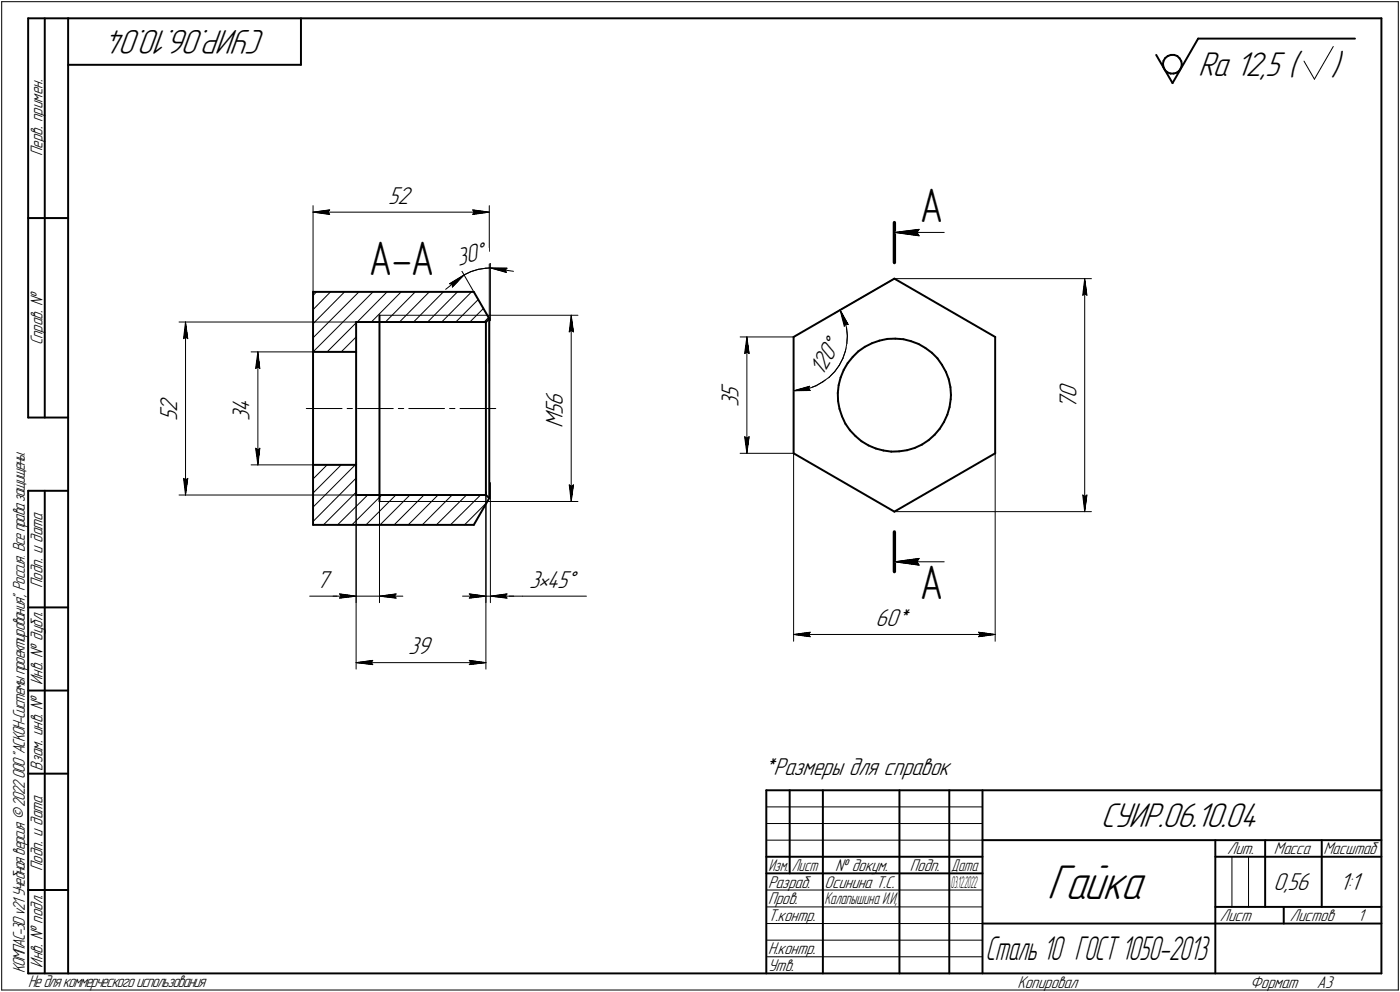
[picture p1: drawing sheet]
<svg xmlns="http://www.w3.org/2000/svg" width="421mm" height="298mm" viewBox="0 0 421 298" stroke-linecap="round" stroke-linejoin="round" font-family="sans-serif">
<defs><g id="words">
<text font-size="15.6" x="314.8" y="270.1">Гайка</text>
<g font-size="14.6">
<text x="276.6" y="66.8">А</text>
<text x="110.9" y="82.7">А-А</text>
<text x="276.6" y="180">А</text>
</g>
<g font-size="10.9">
<text x="79.9" y="9" transform="rotate(-180 79.9 9)">СУИР.06.10.04</text>
<text x="360.3" y="22.8">Ra 12,5 (</text>
<text x="400.3" y="22.8">)</text>
<text x="331.1" y="248.5">СУИР.06.10.04</text>
</g>
<text font-size="10.6" x="296.4" y="288.5">Сталь 10 ГОСТ 1050-2013</text>
<g font-size="7.8">
<text x="116.7" y="61.2">52</text>
<text x="137.9" y="79.9" transform="rotate(-15 137.9 79.9)">30Å</text>
<text x="247.3" y="113.4" transform="rotate(-60 247.3 113.4)">120Å</text>
<text x="222.1" y="119.6" transform="rotate(-90 222.1 119.6)">5</text>
<text x="323.7" y="119.6" transform="rotate(-90 323.7 119.6)">0</text>
<text x="53.3" y="123.8" transform="rotate(-90 53.3 123.8)">2</text>
<text x="75" y="123.8" transform="rotate(-90 75 123.8)">4</text>
<text x="169.3" y="124.6" transform="rotate(-90 169.3 124.6)">5</text>
<text x="169.3" y="121.9" transform="rotate(-90 169.3 121.9)">6</text>
<text x="222.1" y="122.4" transform="rotate(-90 222.1 122.4)">3</text>
<text x="323.7" y="122.8" transform="rotate(-90 323.7 122.8)">7</text>
<text x="53.3" y="126.6" transform="rotate(-90 53.3 126.6)">5</text>
<text x="75" y="126.6" transform="rotate(-90 75 126.6)">3</text>
<text x="169.3" y="128.6" transform="rotate(-90 169.3 128.6)">M</text>
<text x="95.2" y="176.6">7</text>
<text x="159.1" y="176.6">3•45Å</text>
<text x="263.3" y="188.1">60*</text>
<text x="122.7" y="196.6">39</text>
<text x="229.5" y="232.9">*Размеры для справок</text>
<text x="383" y="267.5">0,56</text>
<text x="402.9" y="267.5">1:1</text>
</g>
<g font-size="5.4">
<text x="12.8" y="46.9" transform="rotate(-90 12.8 46.9)">Перв. примен.</text>
<text x="12.8" y="103.8" transform="rotate(-90 12.8 103.8)">Справ. №</text>
<text x="12.8" y="176.7" transform="rotate(-90 12.8 176.7)">Подп. и дата</text>
<text x="12.8" y="205.8" transform="rotate(-90 12.8 205.8)">Инв. № дубл.</text>
<text x="12.8" y="231.6" transform="rotate(-90 12.8 231.6)">Взам. инв. №</text>
<text x="369.1" y="256.8">Лит.</text>
<text x="383.1" y="256.8">Масса</text>
<text x="398" y="256.8">Масштаб</text>
<text x="12.8" y="261.7" transform="rotate(-90 12.8 261.7)">Подп. и дата</text>
<text x="251.2" y="261.8">№ докум.</text>
<text x="273.6" y="261.8">Подп.</text>
<text x="231" y="266.8">Разраб.</text>
<text x="248" y="266.8">Осинина Т.С.</text>
<text x="231" y="271.8">Пров.</text>
<text x="231" y="276.8">Т.контр.</text>
<text x="366.9" y="276.8">Лист</text>
<text x="387.9" y="276.8">Листов</text>
<text x="408.4" y="276.8">1</text>
<text x="231" y="286.8">Н.контр.</text>
<text x="7.5" y="292.5" transform="rotate(-90 7.5 292.5)">КОМПАС-3Dv21 Учебнаяверсия©2022ООО&quot;АСКОН-Системыпроектирования&quot;, Россия. Всеправазащищены.</text>
<text x="12.8" y="290.8" transform="rotate(-90 12.8 290.8)">Инв. № подл.</text>
<text x="231" y="291.8">Утв.</text>
<text x="8.5" y="296.7">Недлякоммерческогоиспользования</text>
<text x="306" y="296.8">Копировал</text>
<text x="376" y="296.8">Формат</text>
<text x="396" y="296.8">A3</text>
</g>
<g font-size="5.3">
<text x="231.1" y="261.8">Изм.</text>
<text x="238.1" y="261.8">Лист</text>
<text x="286.1" y="261.8">Дата</text>
<text x="248" y="271.8">Калапышина И.И,</text>
</g>
<g font-size="5.1">
<text x="286" y="266.8">0</text>
<text x="286.9" y="266.8">3.12.2022</text>
</g>
</g></defs>
<g fill="none" stroke="#000" stroke-width=".59">
<path d="M8.5 5.5v120zM8.5 5.5h12zM13.5 5.5v120zM20.5 5.5v287zM20.5 5.5h395zM20.5 19.5h70zM90.5 5.5v14zM347.7 16.5l4.9 8.5zM349.8 19.2l.1 1zM349.9 18.3l-.1 .9zM350.4 17.4l.8-.6zM350.4 17.4l-.5 .9z"/>
<path d="M351.2 16.8l.9-.3zM352.1 16.5h1zM353.1 16.5l1 .3zM354.1 16.8l.7 .7zM354.8 17.5l.5 .9zM355.3 18.4l.1 .9zM355.4 19.5l-.2 .9zM355.4 19.3v.2zM360.3 11.6l-7.7 13.4zM360.3 11.6h47.2zM415.5 5.5v287zM349.9 20.2l.5 .9z"/>
<path d="M350.4 21.1l.7 .7zM351.1 21.8l.9 .3zM352 22.1h1zM353 22.1l.9-.3zM353.9 21.8l.8-.5zM355.2 20.4l-.5 .9zM8.5 65.5h12zM94.1 87.7h48.4zM94.1 87.7v18zM107.1 96.8v8.9zM107.1 96.8h39zM114.1 96.8v52z"/>
<path d="M114.1 94.7v2.1zM142.5 87.7l4.7 8.1zM146.1 96.8v52zM147.2 95.8l-1.1 1zM147.2 95.8v53.9zM269 83.7l30.3 17.6zM94.1 105.7h13zM94.1 105.7v34zM107.1 105.7v34zM238.7 101.3v34.9zM238.7 101.3l30.3-17.6zM252 118.1l.1 2.5z"/>
<path d="M252.2 115.7l-.2 2.4zM252.8 113.5l-.6 2.2zM253.7 111.2l-.9 2.3zM254.9 109.1l-1.2 2.1zM256.5 107.3l-1.6 1.8zM258.1 105.6l2-1.4zM258.1 105.6l-1.6 1.7zM260.1 104.2l2.2-1.1zM262.3 103.1l2.2-.7zM264.5 102.4l2.4-.5zM266.9 101.9l2.3-.1zM269.2 101.8l2.5 .1z"/>
<path d="M271.7 101.9l2.3 .6zM274 102.5l2.3 .9zM276.3 103.4l2 1.2zM278.3 104.6l1.9 1.4zM280.2 106l1.7 1.7zM281.9 107.7l1.4 1.9zM283.3 109.6l1.2 2.2zM284.5 111.8l.8 2.2zM285.3 114l.5 2.3zM285.8 116.3l.2 2.4zM285.9 120l-.3 2.3zM286 118.7l-.1 1.3z"/>
<path d="M299.3 101.3v34.9zM8.5 125.5h12zM94.1 139.7h13zM94.1 139.7v18zM107.1 139.7v9.1zM238.7 136.2l30.3 17.6zM252.1 120.6l.4 2.3zM252.5 122.9l.7 2.2zM253.2 125.1l1.1 2.2zM254.3 127.3l1.3 2zM255.6 129.3l1.7 1.8zM257.3 131.1l1.8 1.5z"/>
<path d="M259.1 132.6l2.1 1.3zM261.2 133.9l2.2 .9zM263.4 134.8l2.3 .6zM265.7 135.4l2.4 .3zM268.1 135.7l2.3-.1zM270.4 135.6l2.4-.3zM272.8 135.3l2.3-.7zM275.1 134.6l2.2-1zM277.3 133.6l2-1.4zM279.3 132.2l1.8-1.6zM282.6 128.9l-1.5 1.7zM283.9 126.8l-1.3 2.1z"/>
<path d="M284.9 124.6l-1 2.2zM285.6 122.3l-.7 2.3zM8.5 147.5v145zM8.5 147.5h12zM13.5 147.5v145zM94.1 157.7h48.4zM107.1 148.8h39zM114.1 148.8v1.9zM146.1 148.8l1.1 .9zM147.2 149.7l-4.7 8zM269 153.8l30.3-17.6zM8.5 182.5h12z"/>
<path d="M8.5 207.5h12zM8.5 232.5h12zM230.5 237.5h185zM230.5 237.5v55zM237.5 237.5v25zM247.5 237.5v55zM270.5 237.5v55zM285.5 237.5v55zM295.5 237.5v55zM230.5 257.5h65zM295.5 252.5h120zM365.5 252.5v40z"/>
<path d="M365.5 257.5h15zM380.5 252.5v20zM380.5 257.5h35zM397.5 252.5v20zM8.5 267.5h12zM230.5 262.5h65zM295.5 277.5h70zM365.5 277.5h50zM365.5 272.5h50zM386.1 272.5v5zM8.5 292.5h12zM20.5 292.5h395z"/>
</g>
<path d="M269 66.9v12zM269 159.9v11.9z" fill="none" stroke="#000" stroke-width="1"/>
<g fill="none" stroke="#000" stroke-width=".3">
<path d="M.5 .5v297zM.5 .5h420zM392.2 18.4l3.1 5.4zM401 14l-5.7 9.8zM420.5 .5v297zM94.1 61.8v25.9zM94.1 63.8l5-.7zM94.1 63.8l5 .6zM94.1 63.8h53.1zM98.6 63.8l.5 .6zM99.1 63.1l-.5 .7zM142.2 64.4l5-.6z"/>
<path d="M142.2 63.1l.4 .7zM142.2 63.1l5 .7zM142.6 63.8l-.4 .6zM147.2 61.8v47.4zM147.5 78.6v17.8zM269 69.8l7.4-.9zM269 69.8l7.4 1.1zM269 69.8h15zM275.8 69.8l.6 1.1zM276.4 68.9l-.6 .9zM53.8 96.8h53.3zM55.8 96.8l.7 5z"/>
<path d="M55.8 96.8l-.6 5zM55.8 96.8v52zM95.2 87.7l-1.1 1.1zM99.4 87.7l-5.3 5.3zM103.6 87.7l-9.5 9.6zM114.1 94.7h32.5zM116.4 87.7l-9 9.1zM120.6 87.7l-8.9 9.1zM124.9 87.7l-9 9.1zM129.1 87.7l-9 9.1zM133.3 87.7l-8.9 9.1zM134 87l5.5-4.4z"/>
<path d="M135.2 85.3l4.3-2.7zM135.2 85.3l.9 .1zM136.1 85.4v.9zM137.1 96.8l6.7-6.8zM137.6 87.7l-9 9.1zM138.6 80.9l3.9 6.8zM139.5 82.6l2.1-1zM139.5 82.6l-3.4 3.7zM141.3 96.8l4.1-4.1zM141.6 81.6l2.2-.7zM141.8 87.7l-9 9.1zM143.8 80.9l2.3-.3z"/>
<path d="M146.1 80.6l1.4-.1zM146.6 94.7h27.2zM146.9 95.4l-1.3 1.4zM147.5 80.5l4.8 1.4zM147.5 80.5l5 .1zM147.5 80.5l6.9 1zM151.9 81.2l.4 .7zM151.9 81.2l.6-.6zM171.2 99.7l.6-.5zM171.8 94.7l.7 5zM171.8 99.2l.7 .5zM171.8 94.7l-.6 5z"/>
<path d="M171.8 94.7v56zM251 94.1l18-10.4zM252.6 93.1l.6 1zM252.6 93.1l2.5 4.4zM252.6 93.1l1.3 4.9zM253.2 94.1l.9 2.2zM254.1 96.3l.5 2.3zM254.3 97.4l.8 .1zM254.3 97.4l-.4 .6zM254.6 98.6l.2 2.3zM269 83.7h59.3zM325.6 88.7l.6-.5z"/>
<path d="M326.2 83.7l.7 5zM326.2 88.2l.7 .5zM326.2 83.7l-.6 5zM326.2 83.7v70.1zM55.2 101.8l.6-.5zM55.8 101.3l.7 .5zM75.5 105.7h18.6zM76.9 110.7l.7-.5zM77.6 105.7l.5 5zM77.6 110.2l.5 .5zM77.6 105.7l-.7 5zM77.6 105.7v34z"/>
<path d="M94.1 105.7l18.1-18zM94.1 101.5l13.8-13.8zM98.4 105.7l8.7-8.7zM102.6 105.7l4.5-4.4zM106.8 105.7l.3-.2zM222.6 101.3h16.1zM223.9 106.3l.7-.6zM224.6 101.3l.7 5zM224.6 105.7l.7 .6zM224.6 101.3l-.7 5zM224.6 101.3v34.9zM238.7 117.4l2.3-.1z"/>
<path d="M238.7 115.4v20.8zM238.7 117.4l4.8-1.3zM238.7 117.4l5-.1zM241 117.3l2.2-.5zM243.1 116.8l.6 .5zM243.2 116.8l2.2-.9zM243.5 116.1l-.4 .7zM245.4 115.9l2.1-1.2zM247.5 114.7l1.8-1.3zM249.3 113.4l1.7-1.7zM252.4 109.8l-1.4 1.9zM253.5 107.7l-1.1 2.1z"/>
<path d="M254.3 105.5l-.8 2.2zM254.7 103.2l-.4 2.3zM254.8 100.9l-.1 2.3zM75.5 139.7h18.6zM76.9 134.7l.7 5zM76.9 134.7l.7 .5zM77.6 135.2l.5-.5zM78.1 134.7l-.5 5zM92.1 122.8h10.8zM104.4 122.8h1.6zM107.1 138.8v42.3zM107.5 122.8h10.8z"/>
<path d="M119.8 122.8h1.6zM122.9 122.8h10.8zM135.2 122.8h1.6zM138.3 122.8h10.8zM222.6 136.2h16.1zM223.9 131.2l.7 5zM223.9 131.2l.7 .5zM224.6 131.7l.7-.5zM225.3 131.2l-.7 5zM238.7 136.2v56.5zM299.3 136.2v56.5zM53.8 148.8h53.3z"/>
<path d="M55.2 143.8l.6 5zM55.2 143.8l.6 .5zM55.8 144.3l.7-.5zM56.5 143.8l-.7 5zM94.1 152.4l12.7-12.7zM94.1 148.2l8.5-8.5zM94.1 143.9l4.3-4.2zM97.3 157.7l9.8-9.8zM101.5 157.7l9.1-8.9zM105.8 157.7l9-8.9zM107.1 143.7l-13 13zM107.1 147.7v53.4z"/>
<path d="M110.1 157.7l8.9-8.9zM114.1 150.7h32.5zM114.1 148.8v32.3zM114.3 157.7l9-8.9zM118.5 157.7l9-8.9zM122.8 157.7l8.9-8.9zM127 157.7l9-8.9zM131.2 157.7l9.1-8.9zM135.5 157.7l9-8.9zM139.7 157.7l6.5-6.5zM146.1 147.7v33.4zM146.1 147.7v53.4z"/>
<path d="M146.6 150.7h27.2zM147.5 145v36.1zM171.2 145.7l.6 5zM171.2 145.7l.6 .5zM171.8 146.2l.7-.5zM172.5 145.7l-.7 5zM269 153.8h59.3zM325.6 148.8l.6 5zM325.6 148.8l.6 .5zM326.2 149.3l.7-.5zM326.9 148.8l-.7 5zM93.1 179.2h9.1z"/>
<path d="M100.2 179.2h6.9zM102.1 178.5l5 .7zM102.1 178.5l.5 .7zM102.1 179.7l5-.5zM102.2 179.2h4.9zM102.6 179.2l-.5 .5zM107.1 179.2h7zM114.1 179.2l5 .5zM114.1 179.2l5-.7zM114.1 179.2h7.1zM118.6 179.2l.5 .5zM119.1 178.5l-.5 .7z"/>
<path d="M139.1 179.2h7zM141.1 178.5l5 .7zM141.1 178.5l.5 .7zM141.1 179.7l5-.5zM141.6 179.2l-.5 .5zM146.1 179.2h1.4zM147.5 179.2h9.6zM147.5 179.2l5 .5zM147.5 179.2l5-.7zM147.5 179.2h7zM152 179.2l.5 .5zM152.5 178.5l-.5 .7z"/>
<path d="M157.1 179.2h19.3zM269 168.8l7.4-1zM269 168.8l7.4 1zM269 168.8h15zM275.8 168.8l.6 1zM276.4 167.8l-.6 1zM107.1 199.1l5-.6zM107.1 199.1l5 .6zM107.1 199.1h39zM111.6 199.1l.5 .6zM112.1 198.5l-.5 .6zM141.1 199.7l5-.6z"/>
<path d="M141.1 198.5l.5 .6zM141.1 198.5l5 .6zM141.6 199.1l-.5 .6zM238.7 190.7l5-.7zM238.7 190.7l5 .6zM238.7 190.7h60.6zM243.2 190.7l.5 .6zM243.7 190l-.5 .7zM294.3 191.3l5-.6zM294.3 190l.5 .7zM294.3 190l5 .7zM294.8 190.7l-.5 .6z"/>
<path d="M230.5 247.5h65zM230.5 252.5h65zM230.5 242.5h65zM370.5 257.5v15zM375.5 257.5v15zM230.5 267.5h65zM230.5 272.5h65zM230.5 277.5h65zM.5 297.5h420zM230.5 282.5h65zM230.5 287.5h65z"/>
</g>
<g fill="#fff" stroke="#fff" stroke-width=".3">
<path d="M276.7 55.6h7.1zM276.7 55.7h7.1zM276.7 55.8h7.1zM276.7 55.9h7.1zM276.7 56h7.1zM276.7 56h7.1zM276.7 56.1h7.1zM276.7 56.2h7.1zM276.7 56.3h7.1zM276.7 56.4h7.1zM276.7 56.5h7.1zM276.7 56.6h7.1zM276.7 56.6h7.1zM276.7 56.7h7.1zM276.7 56.8h7.1zM276.7 56.9h7.1zM276.7 57h7.1zM276.7 57.1h7.1zM276.7 57.1h7.1zM276.7 57.2h7.1zM276.7 57.3h7.1zM276.7 57.4h7.1zM276.7 57.5h7.1zM276.7 57.6h7.1zM276.7 57.7h7.1zM276.7 57.7h7.1zM276.7 57.8h7.1zM276.7 57.9h7.1zM276.7 58h7.1zM276.7 58.1h7.1zM276.7 58.2h7.1zM276.7 58.3h7.1zM276.7 58.3h7.1zM276.7 58.4h7.1zM276.7 58.5h7.1zM276.7 58.6h7.1zM276.7 58.7h7.1zM276.7 58.8h7.1zM276.7 58.8h7.1zM276.7 58.9h7.1zM276.7 59h7.1zM276.7 59.1h7.1zM276.7 59.2h7.1zM276.7 59.3h7.1zM276.7 59.4h7.1zM276.7 59.4h7.1zM276.7 59.5h7.1zM276.7 59.6h7.1zM276.7 59.7h7.1zM276.7 59.8h7.1zM276.7 59.9h7.1zM276.7 59.9h7.1zM276.7 60h7.1zM276.7 60.1h7.1zM276.7 60.2h7.1zM276.7 60.3h7.1zM276.7 60.4h7.1zM276.7 60.5h7.1zM276.7 60.5h7.1zM276.7 60.6h7.1zM276.7 60.7h7.1zM276.7 60.8h7.1zM276.7 60.9h7.1zM276.7 61h7.1zM276.7 61h7.1zM276.7 61.1h7.1zM276.7 61.2h7.1zM276.7 61.3h7.1zM276.7 61.4h7.1zM276.7 61.5h7.1zM276.7 61.6h7.1zM276.7 61.6h7.1zM276.7 61.7h7.1zM276.7 61.8h7.1zM276.7 61.9h7.1zM276.7 62h7.1zM276.7 62.1h7.1zM276.7 62.1h7.1zM276.7 62.2h7.1zM276.7 62.3h7.1zM276.7 62.4h7.1zM276.7 62.5h7.1zM276.7 62.6h7.1zM276.7 62.7h7.1zM276.7 62.7h7.1zM276.7 62.8h7.1zM276.7 62.9h7.1zM276.7 63h7.1zM276.7 63.1h7.1zM276.7 63.2h7.1zM276.7 63.2h7.1zM276.7 63.3h7.1zM276.7 63.4h7.1zM276.7 63.5h7.1zM276.7 63.6h7.1zM276.7 63.7h7.1zM276.7 63.8h7.1zM276.7 63.8h7.1zM276.7 63.9h7.1zM276.7 64h7.1zM276.7 64.1h7.1zM276.7 64.2h7.1zM276.7 64.3h7.1zM276.7 64.3h7.1zM276.7 64.4h7.1zM276.7 64.5h7.1zM276.7 64.6h7.1zM276.7 64.7h7.1zM276.7 64.8h7.1zM276.7 64.9h7.1zM276.7 64.9h7.1zM276.7 65h7.1zM276.7 65.1h7.1zM276.7 65.2h7.1zM276.7 65.3h7.1zM276.7 65.4h7.1zM276.7 65.4h7.1zM276.7 65.5h7.1zM276.7 65.6h7.1zM276.7 65.7h7.1zM276.7 65.8h7.1zM276.7 65.9h7.1zM276.7 66h7.1zM276.7 66h7.1zM276.7 66.1h7.1zM276.7 66.2h7.1zM276.7 66.3h7.1zM276.7 66.4h7.1zM276.7 66.5h7.1zM276.7 66.5h7.1zM276.7 66.6h7.1zM276.7 66.7h7.1zM276.7 66.8h7.1zM276.7 66.9h7.1zM276.7 67h7.1zM276.7 67.1h7.1zM276.7 67.1h7.1zM276.7 67.2h7.1zM276.7 67.3h7.1zM276.7 67.4h7.1zM276.7 67.5h7.1zM276.7 67.6h7.1zM276.7 67.6h7.1zM276.7 67.7h7.1zM276.7 67.8h7.1zM276.7 67.9h7.1zM276.7 68h7.1zM276.7 68.1h7.1zM276.7 68.2h7.1zM276.7 68.2h7.1zM276.7 68.3h7.1zM276.7 68.4h7.1zM276.7 68.5h7.1zM276.7 68.6h7.1zM276.7 68.7h7.1zM276.7 68.7h7.1zM276.7 68.8h7.1zM276.7 68.9h7.1zM276.7 69h7.1zM276.7 69.1h7.1zM276.7 69.2h7.1zM276.7 69.3h7.1zM276.7 69.3h7.1zM276.7 69.4h7.1zM276.7 69.5h7.1zM276.7 69.6h7.1zM276.7 69.7h7.1zM276.7 69.8h7.1z"/>
<path d="M276.7 168.8h7.1zM276.7 168.9h7.1zM276.7 169h7.1zM276.7 169.1h7.1zM276.7 169.2h7.1zM276.7 169.2h7.1zM276.7 169.3h7.1zM276.7 169.4h7.1zM276.7 169.5h7.1zM276.7 169.6h7.1zM276.7 169.7h7.1zM276.7 169.8h7.1zM276.7 169.8h7.1zM276.7 169.9h7.1zM276.7 170h7.1zM276.7 170.1h7.1zM276.7 170.2h7.1zM276.7 170.3h7.1zM276.7 170.3h7.1zM276.7 170.4h7.1zM276.7 170.5h7.1zM276.7 170.6h7.1zM276.7 170.7h7.1zM276.7 170.8h7.1zM276.7 170.9h7.1zM276.7 170.9h7.1zM276.7 171h7.1zM276.7 171.1h7.1zM276.7 171.2h7.1zM276.7 171.3h7.1zM276.7 171.4h7.1zM276.7 171.4h7.1zM276.7 171.5h7.1zM276.7 171.6h7.1zM276.7 171.7h7.1zM276.7 171.8h7.1zM276.7 171.9h7.1zM276.7 172h7.1zM276.7 172h7.1zM276.7 172.1h7.1zM276.7 172.2h7.1zM276.7 172.3h7.1zM276.7 172.4h7.1zM276.7 172.5h7.1zM276.7 172.6h7.1zM276.7 172.6h7.1zM276.7 172.7h7.1zM276.7 172.8h7.1zM276.7 172.9h7.1zM276.7 173h7.1zM276.7 173.1h7.1zM276.7 173.1h7.1zM276.7 173.2h7.1zM276.7 173.3h7.1zM276.7 173.4h7.1zM276.7 173.5h7.1zM276.7 173.6h7.1zM276.7 173.7h7.1zM276.7 173.7h7.1zM276.7 173.8h7.1zM276.7 173.9h7.1zM276.7 174h7.1zM276.7 174.1h7.1zM276.7 174.2h7.1zM276.7 174.2h7.1zM276.7 174.3h7.1zM276.7 174.4h7.1zM276.7 174.5h7.1zM276.7 174.6h7.1zM276.7 174.7h7.1zM276.7 174.8h7.1zM276.7 174.8h7.1zM276.7 174.9h7.1zM276.7 175h7.1zM276.7 175.1h7.1zM276.7 175.2h7.1zM276.7 175.3h7.1zM276.7 175.3h7.1zM276.7 175.4h7.1zM276.7 175.5h7.1zM276.7 175.6h7.1zM276.7 175.7h7.1zM276.7 175.8h7.1zM276.7 175.9h7.1zM276.7 175.9h7.1zM276.7 176h7.1zM276.7 176.1h7.1zM276.7 176.2h7.1zM276.7 176.3h7.1zM276.7 176.4h7.1zM276.7 176.4h7.1zM276.7 176.5h7.1zM276.7 176.6h7.1zM276.7 176.7h7.1zM276.7 176.8h7.1zM276.7 176.9h7.1zM276.7 177h7.1zM276.7 177h7.1zM276.7 177.1h7.1zM276.7 177.2h7.1zM276.7 177.3h7.1zM276.7 177.4h7.1zM276.7 177.5h7.1zM276.7 177.5h7.1zM276.7 177.6h7.1zM276.7 177.7h7.1zM276.7 177.8h7.1zM276.7 177.9h7.1zM276.7 178h7.1zM276.7 178.1h7.1zM276.7 178.1h7.1zM276.7 178.2h7.1zM276.7 178.3h7.1zM276.7 178.4h7.1zM276.7 178.5h7.1zM276.7 178.6h7.1zM276.7 178.6h7.1zM276.7 178.7h7.1zM276.7 178.8h7.1zM276.7 178.9h7.1zM276.7 179h7.1zM276.7 179.1h7.1zM276.7 179.2h7.1zM276.7 179.2h7.1zM276.7 179.3h7.1zM276.7 179.4h7.1zM276.7 179.5h7.1zM276.7 179.6h7.1zM276.7 179.7h7.1zM276.7 179.7h7.1zM276.7 179.8h7.1zM276.7 179.9h7.1zM276.7 180h7.1zM276.7 180.1h7.1zM276.7 180.2h7.1zM276.7 180.3h7.1zM276.7 180.3h7.1zM276.7 180.4h7.1zM276.7 180.5h7.1zM276.7 180.6h7.1zM276.7 180.7h7.1zM276.7 180.8h7.1zM276.7 180.8h7.1zM276.7 180.9h7.1zM276.7 181h7.1zM276.7 181.1h7.1zM276.7 181.2h7.1zM276.7 181.3h7.1zM276.7 181.4h7.1zM276.7 181.4h7.1zM276.7 181.5h7.1zM276.7 181.6h7.1zM276.7 181.7h7.1zM276.7 181.8h7.1zM276.7 181.9h7.1zM276.7 181.9h7.1zM276.7 182h7.1zM276.7 182.1h7.1zM276.7 182.2h7.1zM276.7 182.3h7.1zM276.7 182.4h7.1zM276.7 182.5h7.1zM276.7 182.5h7.1zM276.7 182.6h7.1zM276.7 182.7h7.1zM276.7 182.8h7.1zM276.7 182.9h7.1zM276.7 183h7.1z"/>
<path d="M276.4 68.4h.5zM275.8 68.5h1.1zM275.2 68.6h1.7zM274.5 68.7h2.4zM273.9 68.7h3zM273.3 68.8h3.6zM272.6 68.9h4.3zM272 69h4.9zM271.4 69.1h5.5zM270.8 69.2h6.1zM270.6 69.3h6.3zM270.3 69.3h6.6zM270.2 69.4h6.7zM269.9 69.5h7zM269.7 69.6h7.2zM269.5 69.7h7.4zM269.2 69.8h7.7zM269 69.8h7.9zM269.2 69.9h7.7zM269.4 70h7.5zM269.6 70.1h7.3zM269.8 70.2h7.1zM270 70.3h6.9zM270.2 70.4h6.7zM270.4 70.4h6.5zM270.6 70.5h6.3zM270.8 70.6h6.1zM271.4 70.7h5.5zM272 70.8h4.9zM272.6 70.9h4.3zM273.3 71h3.6zM273.9 71h3zM274.5 71.1h2.4zM275.2 71.2h1.7zM275.8 71.3h1.1zM276.4 71.4h.5z"/>
<path d="M276.4 167.3h.5zM275.8 167.4h1.1zM275.2 167.5h1.7zM274.5 167.6h2.4zM273.9 167.6h3zM273.3 167.7h3.6zM272.6 167.8h4.3zM272 167.9h4.9zM271.4 168h5.5zM270.8 168.1h6.1zM270.6 168.1h6.3zM270.4 168.2h6.5zM270.2 168.3h6.7zM270 168.4h6.9zM269.8 168.5h7.1zM269.6 168.6h7.3zM269.4 168.7h7.5zM269.2 168.7h7.7zM269 168.8h7.9zM269.2 168.9h7.7zM269.4 169h7.5zM269.6 169.1h7.3zM269.8 169.2h7.1zM270 169.2h6.9zM270.2 169.3h6.7zM270.4 169.4h6.5zM270.6 169.5h6.3zM270.8 169.6h6.1zM271.5 169.7h5.4zM272.2 169.8h4.7zM272.9 169.8h4zM273.6 169.9h3.3zM274.2 170h2.7zM274.9 170.1h2zM275.6 170.2h1.3zM276.3 170.3h.6z"/>
<path d="M318.1 114.6h7.2zM318.1 114.7h7.2zM318.1 114.8h7.2zM318.1 114.9h7.2zM318.1 115h7.2zM318.1 115.1h7.2zM318.1 115.1h7.2zM318.1 115.2h7.2zM318.1 115.3h7.2zM318.1 115.4h7.2zM318.1 115.5h7.2zM318.1 115.6h7.2zM318.1 115.7h7.2zM318.1 115.7h7.2zM318.1 115.8h7.2zM318.1 115.9h7.2zM318.1 116h7.2zM318.1 116.1h7.2zM318.1 116.2h7.2zM318.1 116.2h7.2zM318.1 116.3h7.2zM318.1 116.4h7.2zM318.1 116.5h7.2zM318.1 116.6h7.2zM318.1 116.7h7.2zM318.1 116.8h7.2zM318.1 116.8h7.2zM318.1 116.9h7.2zM318.1 117h7.2zM318.1 117.1h7.2zM318.1 117.2h7.2zM318.1 117.3h7.2zM318.1 117.3h7.2zM318.1 117.4h7.2zM318.1 117.5h7.2zM318.1 117.6h7.2zM318.1 117.7h7.2zM318.1 117.8h7.2zM318.1 117.9h7.2zM318.1 117.9h7.2zM318.1 118h7.2zM318.1 118.1h7.2zM318.1 118.2h7.2zM318.1 118.3h7.2zM318.1 118.4h7.2zM318.1 118.4h7.2zM318.1 118.5h7.2zM318.1 118.6h7.2zM318.1 118.7h7.2zM318.1 118.8h7.2zM318.1 118.9h7.2zM318.1 119h7.2zM318.1 119h7.2zM318.1 119.1h7.2zM318.1 119.2h7.2zM318.1 119.3h7.2zM318.1 119.4h7.2zM318.1 119.5h7.2zM318.1 119.5h7.2zM318.1 119.6h7.2zM318.1 119.7h7.2zM318.1 119.8h7.2zM318.1 119.9h7.2zM318.1 120h7.2zM318.1 120.1h7.2zM318.1 120.1h7.2zM318.1 120.2h7.2zM318.1 120.3h7.2zM318.1 120.4h7.2zM318.1 120.5h7.2zM318.1 120.6h7.2zM318.1 120.6h7.2zM318.1 120.7h7.2zM318.1 120.8h7.2zM318.1 120.9h7.2zM318.1 121h7.2zM318.1 121.1h7.2zM318.1 121.2h7.2zM318.1 121.2h7.2zM318.1 121.3h7.2zM318.1 121.4h7.2zM318.1 121.5h7.2zM318.1 121.6h7.2zM318.1 121.7h7.2zM318.1 121.8h7.2zM318.1 121.8h7.2zM318.1 121.9h7.2zM318.1 122h7.2zM318.1 122.1h7.2zM318.1 122.2h7.2zM318.1 122.3h7.2zM318.1 122.3h7.2zM318.1 122.4h7.2zM318.1 122.5h7.2zM318.1 122.6h7.2zM318.1 122.7h7.2zM318.1 122.8h7.2z"/>
<path d="M326.1 84h.3zM326.1 84.1h.3zM326.1 84.2h.4zM326.1 84.2h.4zM326.1 84.3h.4zM326 84.4h.6zM326 84.5h.6zM326 84.6h.6zM325.9 84.7h.7zM325.9 84.8h.8zM325.9 84.8h.8zM325.8 84.9h.9zM325.8 85h1zM325.7 85.1h1.1zM325.7 85.2h1.2zM325.7 85.3h1.2zM325.6 85.3h1.4zM325.6 85.4h1.4zM325.5 85.5h1.5zM325.5 85.6h1.6zM325.5 85.7h1.6zM325.5 85.8h1.6zM325.5 85.9h1.6zM325.5 85.9h1.6zM325.5 86h1.6zM325.5 86.1h1.6zM325.5 86.2h1.7zM325.5 86.3h1.7zM325.5 86.4h1.7zM325.5 86.4h1.7zM325.5 86.5h1.7zM325.5 86.6h1.7zM325.5 86.7h1.7zM325.4 86.8h1.8zM325.4 86.9h1.8zM325.4 87h1.8zM325.4 87h1.8zM325.4 87.1h1.8zM325.4 87.2h1.8zM325.4 87.3h1.8zM325.3 87.4h1.9zM325.3 87.5h2zM325.3 87.5h2zM325.3 87.6h2zM325.3 87.7h2zM325.3 87.8h2zM325.3 87.9h2zM325.3 88h2zM325.2 88.1h2.2zM325.2 88.1h2.2zM325.2 88.2h2.2zM325.2 88.3h2.2zM325.2 88.4h2.2zM325.2 88.5h2.2zM325.2 88.6h2.2zM325.1 88.6h2.4zM325.1 88.7h2.4zM325.1 88.8h2.4zM325.1 88.9h2.4zM325.1 89h2.4zM325.1 89.1h2.4zM325.1 89.2h2.4z"/>
<path d="M325 148.3h2.5zM325.1 148.3h2.4zM325.1 148.4h2.4zM325.1 148.5h2.4zM325.1 148.6h2.4zM325.1 148.7h2.4zM325.1 148.8h2.4zM325.1 148.8h2.4zM325.2 148.9h2.2zM325.2 149h2.2zM325.2 149.1h2.2zM325.2 149.2h2.2zM325.2 149.3h2.2zM325.2 149.4h2.2zM325.2 149.4h2.2zM325.3 149.5h2zM325.3 149.6h2zM325.3 149.7h2zM325.3 149.8h2zM325.3 149.9h2zM325.3 149.9h2zM325.3 150h2zM325.3 150.1h1.9zM325.4 150.2h1.8zM325.4 150.3h1.8zM325.4 150.4h1.8zM325.4 150.5h1.8zM325.4 150.5h1.8zM325.4 150.6h1.8zM325.4 150.7h1.8zM325.5 150.8h1.7zM325.5 150.9h1.7zM325.5 151h1.7zM325.5 151h1.7zM325.5 151.1h1.7zM325.5 151.2h1.7zM325.5 151.3h1.7zM325.5 151.4h1.6zM325.5 151.5h1.6zM325.5 151.6h1.6zM325.5 151.6h1.6zM325.5 151.7h1.6zM325.5 151.8h1.6zM325.5 151.9h1.6zM325.5 152h1.5zM325.6 152.1h1.4zM325.6 152.1h1.4zM325.7 152.2h1.2zM325.7 152.3h1.2zM325.7 152.4h1.1zM325.8 152.5h1zM325.8 152.6h.9zM325.9 152.7h.8zM325.9 152.7h.8zM325.9 152.8h.7zM326 152.9h.6zM326 153h.6zM326 153.1h.6zM326.1 153.2h.4zM326.1 153.2h.4zM326.1 153.3h.4zM326.1 153.4h.3zM326.1 153.5h.3z"/>
<path d="M216.5 115.1h7.1zM216.5 115.1h7.1zM216.5 115.2h7.1zM216.5 115.3h7.1zM216.5 115.4h7.1zM216.5 115.5h7.1zM216.5 115.6h7.1zM216.5 115.7h7.1zM216.5 115.7h7.1zM216.5 115.8h7.1zM216.5 115.9h7.1zM216.5 116h7.1zM216.5 116.1h7.1zM216.5 116.2h7.1zM216.5 116.2h7.1zM216.5 116.3h7.1zM216.5 116.4h7.1zM216.5 116.5h7.1zM216.5 116.6h7.1zM216.5 116.7h7.1zM216.5 116.8h7.1zM216.5 116.8h7.1zM216.5 116.9h7.1zM216.5 117h7.1zM216.5 117.1h7.1zM216.5 117.2h7.1zM216.5 117.3h7.1zM216.5 117.3h7.1zM216.5 117.4h7.1zM216.5 117.5h7.1zM216.5 117.6h7.1zM216.5 117.7h7.1zM216.5 117.8h7.1zM216.5 117.9h7.1zM216.5 117.9h7.1zM216.5 118h7.1zM216.5 118.1h7.1zM216.5 118.2h7.1zM216.5 118.3h7.1zM216.5 118.4h7.1zM216.5 118.4h7.1zM216.5 118.5h7.1zM216.5 118.6h7.1zM216.5 118.7h7.1zM216.5 118.8h7.1zM216.5 118.9h7.1zM216.5 119h7.1zM216.5 119h7.1zM216.5 119.1h7.1zM216.5 119.2h7.1zM216.5 119.3h7.1zM216.5 119.4h7.1zM216.5 119.5h7.1zM216.5 119.5h7.1zM216.5 119.6h7.1zM216.5 119.7h7.1zM216.5 119.8h7.1zM216.5 119.9h7.1zM216.5 120h7.1zM216.5 120.1h7.1zM216.5 120.1h7.1zM216.5 120.2h7.1zM216.5 120.3h7.1zM216.5 120.4h7.1zM216.5 120.5h7.1zM216.5 120.6h7.1zM216.5 120.6h7.1zM216.5 120.7h7.1zM216.5 120.8h7.1zM216.5 120.9h7.1zM216.5 121h7.1zM216.5 121.1h7.1zM216.5 121.2h7.1zM216.5 121.2h7.1zM216.5 121.3h7.1zM216.5 121.4h7.1zM216.5 121.5h7.1zM216.5 121.6h7.1zM216.5 121.7h7.1zM216.5 121.8h7.1zM216.5 121.8h7.1zM216.5 121.9h7.1zM216.5 122h7.1zM216.5 122.1h7.1zM216.5 122.2h7.1zM216.5 122.3h7.1zM216.5 122.3h7.1z"/>
<path d="M223.4 130.7h2.4zM223.4 130.8h2.4zM223.4 130.9h2.4zM223.4 131h2.4zM223.4 131.1h2.4zM223.4 131.1h2.4zM223.4 131.2h2.4zM223.4 131.3h2.4zM223.5 131.4h2.3zM223.5 131.5h2.2zM223.5 131.6h2.2zM223.5 131.7h2.2zM223.5 131.7h2.2zM223.5 131.8h2.2zM223.5 131.9h2.2zM223.6 132h2.1zM223.6 132.1h2.1zM223.6 132.2h2.1zM223.6 132.2h2zM223.6 132.3h2zM223.6 132.4h2zM223.6 132.5h2zM223.6 132.6h2zM223.7 132.7h1.9zM223.7 132.8h1.9zM223.7 132.8h1.9zM223.7 132.9h1.9zM223.7 133h1.9zM223.7 133.1h1.9zM223.7 133.2h1.9zM223.8 133.3h1.8zM223.8 133.3h1.8zM223.8 133.4h1.8zM223.8 133.5h1.8zM223.8 133.6h1.8zM223.8 133.7h1.8zM223.8 133.8h1.7zM223.9 133.9h1.6zM223.9 133.9h1.6zM223.9 134h1.6zM223.9 134.1h1.6zM223.9 134.2h1.6zM223.9 134.3h1.6zM223.9 134.4h1.6zM223.9 134.5h1.5zM223.9 134.5h1.5zM223.9 134.6h1.5zM224 134.7h1.3zM224 134.8h1.3zM224.1 134.9h1.1zM224.1 135h1.1zM224.1 135h1zM224.2 135.1h.9zM224.2 135.2h.9zM224.3 135.3h.7zM224.3 135.4h.7zM224.4 135.5h.6zM224.4 135.6h.6zM224.4 135.6h.5zM224.5 135.7h.4zM224.5 135.8h.4zM224.5 135.9h.3zM224.5 136h.3z"/>
<path d="M224.5 101.5h.3zM224.5 101.6h.3zM224.5 101.7h.4zM224.5 101.8h.4zM224.4 101.9h.5zM224.4 101.9h.6zM224.4 102h.6zM224.3 102.1h.7zM224.3 102.2h.7zM224.2 102.3h.9zM224.2 102.4h.9zM224.1 102.4h1zM224.1 102.5h1.1zM224.1 102.6h1.1zM224 102.7h1.3zM224 102.8h1.3zM223.9 102.9h1.5zM223.9 103h1.5zM223.9 103h1.5zM223.9 103.1h1.6zM223.9 103.2h1.6zM223.9 103.3h1.6zM223.9 103.4h1.6zM223.9 103.5h1.6zM223.9 103.5h1.6zM223.9 103.6h1.6zM223.8 103.7h1.7zM223.8 103.8h1.8zM223.8 103.9h1.8zM223.8 104h1.8zM223.8 104.1h1.8zM223.8 104.1h1.8zM223.8 104.2h1.8zM223.7 104.3h1.9zM223.7 104.4h1.9zM223.7 104.5h1.9zM223.7 104.6h1.9zM223.7 104.6h1.9zM223.7 104.7h1.9zM223.7 104.8h1.9zM223.6 104.9h2zM223.6 105h2zM223.6 105.1h2zM223.6 105.2h2zM223.6 105.2h2zM223.6 105.3h2.1zM223.6 105.4h2.1zM223.6 105.5h2.1zM223.5 105.6h2.2zM223.5 105.7h2.2zM223.5 105.7h2.2zM223.5 105.8h2.2zM223.5 105.9h2.2zM223.5 106h2.2zM223.5 106.1h2.3zM223.4 106.2h2.4zM223.4 106.3h2.4zM223.4 106.3h2.4zM223.4 106.4h2.4zM223.4 106.5h2.4zM223.4 106.6h2.4zM223.4 106.7h2.4z"/>
<path d="M248.6 99.9h.2zM248.5 100h.4zM248.5 100.1h.6zM248.4 100.2h.8zM248.4 100.2h.9zM248.3 100.3h1.2zM248.2 100.4h1.5zM248.2 100.5h1.6zM248.2 100.6h1.7zM248.2 100.7h1.9zM248.1 100.8h2.2zM248.1 100.8h2.3zM248 100.9h2.5zM247.9 101h2.8zM247.9 101.1h3zM247.8 101.2h3.2zM247.8 101.3h3.3zM247.7 101.3h3.6zM247.7 101.4h3.8zM247.6 101.5h3.9zM247.6 101.6h4.1zM247.6 101.7h4.3zM247.5 101.8h4.6zM247.5 101.9h4.6zM247.4 101.9h4.9zM247.4 102h5.1zM247.3 102.1h5.3zM247.2 102.2h5.5zM247.2 102.3h5.7zM247.1 102.4h6zM247.1 102.4h6.1zM247.1 102.5h6.2zM247.1 102.6h6.4zM247 102.7h6.7zM246.9 102.8h6.9zM246.9 102.9h7zM246.8 103h7.3zM246.8 103h7.5zM246.7 103.1h7.7zM246.7 103.2h7.8zM246.6 103.3h8.1zM246.5 103.4h8.3zM246.5 103.5h8.4zM246.5 103.5h8.4zM246.5 103.6h8.3zM246.4 103.7h8.4zM246.3 103.8h8.5zM246.3 103.9h8.5zM246.2 104h8.5zM246.2 104.1h8.4zM246.1 104.1h8.5zM246.1 104.2h8.4zM246 104.3h8.5zM246 104.4h8.4zM246 104.5h8.4zM245.9 104.6h8.4zM245.9 104.6h8.4zM245.8 104.7h8.5zM245.8 104.8h8.4zM245.7 104.9h8.5zM245.6 105h8.5zM245.6 105.1h8.4zM245.5 105.2h8.5zM245.5 105.2h8.4zM245.4 105.3h8.5zM245.4 105.4h8.4zM245.4 105.5h8.4zM245.3 105.6h8.4zM245.3 105.7h8.4zM245.2 105.7h8.5zM245.2 105.8h8.4zM245.1 105.9h8.5zM245.1 106h8.4zM245 106.1h8.4zM244.9 106.2h8.5zM244.9 106.3h8.4zM244.9 106.3h8.4zM244.9 106.4h8.3zM244.8 106.5h8.4zM244.8 106.6h8.4zM244.7 106.7h8.4zM244.6 106.8h8.5zM244.6 106.8h8.4zM244.5 106.9h8.5zM244.5 107h8.4zM244.4 107.1h8.4zM244.3 107.2h8.5zM244.3 107.3h8.4zM244.3 107.4h8.4zM244.3 107.4h8.3zM244.2 107.5h8.4zM244.2 107.6h8.4zM244.1 107.7h8.4zM244 107.8h8.5zM244 107.9h8.4zM243.9 107.9h8.5zM243.9 108h8.4zM243.8 108.1h8.4zM243.8 108.2h8.4zM243.8 108.3h8.3zM243.7 108.4h8.4zM243.7 108.5h8.4zM243.6 108.5h8.5zM243.6 108.6h8.4zM243.5 108.7h8.4zM243.5 108.8h8.4zM243.4 108.9h8.4zM243.3 109h8.5zM243.3 109.1h8.4zM243.2 109.1h8.4zM243.2 109.2h8.4zM243.2 109.3h8.3zM243.2 109.4h8.3zM243.1 109.5h8.4zM243 109.6h8.5zM243 109.6h8.4zM242.9 109.7h8.4zM242.9 109.8h8.4zM242.8 109.9h8.4zM242.8 110h8.4zM242.7 110.1h8.4zM242.7 110.2h8.3zM242.7 110.2h8.3zM242.6 110.3h8.4zM242.6 110.4h8.4zM242.5 110.5h8.4zM242.4 110.6h8.5zM242.6 110.7h8.2zM242.7 110.7h8zM242.9 110.8h7.8zM243 110.9h7.6zM243.2 111h7.4zM243.3 111.1h7.2zM243.5 111.2h6.9zM243.6 111.3h6.8zM243.8 111.3h6.6zM243.9 111.4h6.5zM244 111.5h6.3zM244.2 111.6h6.1zM244.3 111.7h5.9zM244.5 111.8h5.6zM244.6 111.8h5.5zM244.8 111.9h5.2zM244.9 112h5.1zM245 112.1h4.9zM245.2 112.2h4.7zM245.4 112.3h4.5zM245.5 112.4h4.3zM245.6 112.4h4.2zM245.8 112.5h3.9zM246 112.6h3.7zM246.1 112.7h3.5zM246.2 112.8h3.3zM246.4 112.9h3.1zM246.5 112.9h2.9zM246.6 113h2.8zM246.8 113.1h2.5zM247 113.2h2.3zM247.1 113.3h2.2zM247.2 113.4h2zM247.4 113.5h1.8zM247.6 113.5h1.5zM247.6 113.6h1.5zM247.8 113.7h1.2zM248 113.8h.9zM248.2 113.9h.7zM248.2 114h.6zM248.4 114h.4zM248.6 114.1h.2z"/>
<path d="M243.7 115.5h.3zM243.3 115.6h.7zM243.1 115.7h.9zM242.7 115.7h1.3zM242.5 115.8h1.5zM242.1 115.9h1.9zM241.8 116h2.2zM241.6 116.1h2.5zM241.2 116.2h2.9zM241 116.2h3.1zM240.6 116.3h3.5zM240.3 116.4h3.8zM240.2 116.5h3.9zM240 116.6h4.1zM239.9 116.7h4.2zM239.8 116.8h4.4zM239.7 116.8h4.5zM239.5 116.9h4.7zM239.4 117h4.8zM239.3 117.1h4.9zM239.1 117.2h5.1zM239 117.3h5.2zM238.8 117.3h5.5zM238.7 117.4h5.6zM239.1 117.5h5.2zM239.4 117.6h4.9zM239.9 117.7h4.4zM240.2 117.8h4.1z"/>
<path d="M252.6 93.3h.2zM252.6 93.4h.3zM252.6 93.5h.4zM252.6 93.6h.5zM252.6 93.6h.6zM252.6 93.7h.6zM252.6 93.8h.7zM252.6 93.9h.8zM252.6 94h.9zM252.6 94.1h1zM252.6 94.1h1.1zM252.6 94.2h1.1zM252.6 94.3h1.2zM252.6 94.4h1.3zM252.6 94.5h1.4zM252.6 94.6h1.4zM252.6 94.7h1.5zM252.6 94.7h1.6zM252.6 94.8h1.6zM252.6 94.9h1.7zM252.6 95h1.7zM252.6 95.1h1.7zM252.7 95.2h1.7zM252.7 95.2h1.7zM252.7 95.3h1.8zM252.8 95.4h1.7zM252.8 95.5h1.8zM252.8 95.6h1.8zM252.8 95.7h1.9zM252.9 95.8h1.9zM252.9 95.8h1.9zM252.9 95.9h1.9zM252.9 96h1.9zM253 96.1h1.9zM253 96.2h1.9zM253 96.3h2zM253 96.4h2.1zM253.1 96.4h2zM253.1 96.5h2.1zM253.1 96.6h2.1zM253.1 96.7h2.2zM253.2 96.8h2.2zM253.2 96.9h2.2zM253.2 96.9h2.2zM253.2 97h2.2zM253.2 97.1h2.3zM253.2 97.2h2.3zM253.2 97.3h2.4zM253.2 97.4h2.5zM253.3 97.5h2.4zM253.3 97.5h2.5zM253.3 97.6h2.5zM253.3 97.7h2.6zM253.4 97.8h2.5zM253.4 97.9h2.3zM253.4 98h2zM253.4 98h1.8zM253.5 98.1h1.4zM253.5 98.2h1.2zM253.5 98.3h1zM253.5 98.4h.8zM253.6 98.5h.6zM253.6 98.6h.4zM253.6 98.6h.2z"/>
<path d="M263.3 182.5h11.4zM263.3 182.6h11.4zM263.3 182.7h11.4zM263.3 182.8h11.4zM263.3 182.9h11.4zM263.3 183h11.4zM263.3 183h11.4zM263.3 183.1h11.4zM263.3 183.2h11.4zM263.3 183.3h11.4zM263.3 183.4h11.4zM263.3 183.5h11.4zM263.3 183.6h11.4zM263.3 183.6h11.4zM263.3 183.7h11.4zM263.3 183.8h11.4zM263.3 183.9h11.4zM263.3 184h11.4zM263.3 184.1h11.4zM263.3 184.1h11.4zM263.3 184.2h11.4zM263.3 184.3h11.4zM263.3 184.4h11.4zM263.3 184.5h11.4zM263.3 184.6h11.4zM263.3 184.7h11.4zM263.3 184.7h11.4zM263.3 184.8h11.4zM263.3 184.9h11.4zM263.3 185h11.4zM263.3 185.1h11.4zM263.3 185.2h11.4zM263.3 185.3h11.4zM263.3 185.3h11.4zM263.3 185.4h11.4zM263.3 185.5h11.4zM263.3 185.6h11.4zM263.3 185.7h11.4zM263.3 185.8h11.4zM263.3 185.8h11.4zM263.3 185.9h11.4zM263.3 186h11.4zM263.3 186.1h11.4zM263.3 186.2h11.4zM263.3 186.3h11.4zM263.3 186.4h11.4zM263.3 186.4h11.4zM263.3 186.5h11.4zM263.3 186.6h11.4zM263.3 186.7h11.4zM263.3 186.8h11.4zM263.3 186.9h11.4zM263.3 186.9h11.4zM263.3 187h11.4zM263.3 187.1h11.4zM263.3 187.2h11.4zM263.3 187.3h11.4zM263.3 187.4h11.4zM263.3 187.5h11.4zM263.3 187.5h11.4zM263.3 187.6h11.4zM263.3 187.7h11.4zM263.3 187.8h11.4zM263.3 187.9h11.4zM263.3 188h11.4zM263.3 188h11.4zM263.3 188.1h11.4zM263.3 188.2h11.4zM263.3 188.3h11.4zM263.3 188.4h11.4zM263.3 188.5h11.4zM263.3 188.6h11.4zM263.3 188.6h11.4zM263.3 188.7h11.4zM263.3 188.8h11.4zM263.3 188.9h11.4zM263.3 189h11.4zM263.3 189.1h11.4zM263.3 189.1h11.4zM263.3 189.2h11.4zM263.3 189.3h11.4zM263.3 189.4h11.4zM263.3 189.5h11.4zM263.3 189.6h11.4z"/>
<path d="M243.6 189.5h.6zM243 189.6h1.2zM242.3 189.7h1.9zM241.7 189.7h2.5zM241.1 189.8h3.1zM240.5 189.9h3.7zM240.3 190h3.9zM240.1 190.1h4.1zM239.9 190.2h4.3zM239.7 190.2h4.5zM239.5 190.3h4.7zM239.3 190.4h4.9zM239.1 190.5h5.1zM238.9 190.6h5.3zM238.7 190.7h5.5zM238.9 190.8h5.3zM239.1 190.8h5.1zM239.3 190.9h4.9zM239.5 191h4.7zM239.7 191.1h4.5zM239.9 191.2h4.3zM240.1 191.3h4.1zM240.3 191.3h3.9zM240.5 191.4h3.7zM241.2 191.5h3zM242 191.6h2.2zM242.7 191.7h1.5zM243.5 191.8h.7z"/>
<path d="M293.8 189.5h.7zM293.8 189.6h1.3zM293.8 189.7h1.9zM293.8 189.7h2.5zM293.8 189.8h3.1zM293.8 189.9h3.7zM293.8 190h4zM293.8 190.1h4.1zM293.8 190.2h4.3zM293.8 190.2h4.6zM293.8 190.3h4.7zM293.8 190.4h4.9zM293.8 190.5h5.2zM293.8 190.6h5.3zM293.8 190.7h5.5zM293.8 190.8h5.3zM293.8 190.8h5.2zM293.8 190.9h4.9zM293.8 191h4.7zM293.8 191.1h4.6zM293.8 191.2h4.3zM293.8 191.3h4.1zM293.8 191.3h4zM293.8 191.4h3.7zM293.8 191.5h3zM293.8 191.6h2.3zM293.8 191.7h1.5zM293.8 191.8h.8z"/>
<path d="M229.4 227.3h59.7zM229.4 227.4h59.7zM229.4 227.5h59.7zM229.4 227.6h59.7zM229.4 227.7h59.7zM229.4 227.8h59.7zM229.4 227.8h59.7zM229.4 227.9h59.7zM229.4 228h59.7zM229.4 228.1h59.7zM229.4 228.2h59.7zM229.4 228.3h59.7zM229.4 228.3h59.7zM229.4 228.4h59.7zM229.4 228.5h59.7zM229.4 228.6h59.7zM229.4 228.7h59.7zM229.4 228.8h59.7zM229.4 228.9h59.7zM229.4 228.9h59.7zM229.4 229h59.7zM229.4 229.1h59.7zM229.4 229.2h59.7zM229.4 229.3h59.7zM229.4 229.4h59.7zM229.4 229.4h59.7zM229.4 229.5h59.7zM229.4 229.6h59.7zM229.4 229.7h59.7zM229.4 229.8h59.7zM229.4 229.9h59.7zM229.4 230h59.7zM229.4 230h59.7zM229.4 230.1h59.7zM229.4 230.2h59.7zM229.4 230.3h59.7zM229.4 230.4h59.7zM229.4 230.5h59.7zM229.4 230.5h59.7zM229.4 230.6h59.7zM229.4 230.7h59.7zM229.4 230.8h59.7zM229.4 230.9h59.7zM229.4 231h59.7zM229.4 231.1h59.7zM229.4 231.1h59.7zM229.4 231.2h59.7zM229.4 231.3h59.7zM229.4 231.4h59.7zM229.4 231.5h59.7zM229.4 231.6h59.7zM229.4 231.6h59.7zM229.4 231.7h59.7zM229.4 231.8h59.7zM229.4 231.9h59.7zM229.4 232h59.7zM229.4 232.1h59.7zM229.4 232.2h59.7zM229.4 232.2h59.7zM229.4 232.3h59.7zM229.4 232.4h59.7zM229.4 232.5h59.7zM229.4 232.6h59.7zM229.4 232.7h59.7zM229.4 232.7h59.7zM229.4 232.8h59.7zM229.4 232.9h59.7zM229.4 233h59.7zM229.4 233.1h59.7zM229.4 233.2h59.7zM229.4 233.3h59.7zM229.4 233.3h59.7zM229.4 233.4h59.7zM229.4 233.5h59.7zM229.4 233.6h59.7zM229.4 233.7h59.7zM229.4 233.8h59.7zM229.4 233.8h59.7zM229.4 233.9h59.7zM229.4 234h59.7zM229.4 234.1h59.7zM229.4 234.2h59.7zM229.4 234.3h59.7zM229.4 234.4h59.7z"/>
<path d="M110.9 71.5h19.8zM110.9 71.5h19.8zM110.9 71.6h19.8zM110.9 71.7h19.8zM110.9 71.8h19.8zM110.9 71.9h19.8zM110.9 72h19.8zM110.9 72.1h19.8zM110.9 72.1h19.8zM110.9 72.2h19.8zM110.9 72.3h19.8zM110.9 72.4h19.8zM110.9 72.5h19.8zM110.9 72.6h19.8zM110.9 72.6h19.8zM110.9 72.7h19.8zM110.9 72.8h19.8zM110.9 72.9h19.8zM110.9 73h19.8zM110.9 73.1h19.8zM110.9 73.2h19.8zM110.9 73.2h19.8zM110.9 73.3h19.8zM110.9 73.4h19.8zM110.9 73.5h19.8zM110.9 73.6h19.8zM110.9 73.7h19.8zM110.9 73.7h19.8zM110.9 73.8h19.8zM110.9 73.9h19.8zM110.9 74h19.8zM110.9 74.1h19.8zM110.9 74.2h19.8zM110.9 74.3h19.8zM110.9 74.3h19.8zM110.9 74.4h19.8zM110.9 74.5h19.8zM110.9 74.6h19.8zM110.9 74.7h19.8zM110.9 74.8h19.8zM110.9 74.8h19.8zM110.9 74.9h19.8zM110.9 75h19.8zM110.9 75.1h19.8zM110.9 75.2h19.8zM110.9 75.3h19.8zM110.9 75.4h19.8zM110.9 75.4h19.8zM110.9 75.5h19.8zM110.9 75.6h19.8zM110.9 75.7h19.8zM110.9 75.8h19.8zM110.9 75.9h19.8zM110.9 75.9h19.8zM110.9 76h19.8zM110.9 76.1h19.8zM110.9 76.2h19.8zM110.9 76.3h19.8zM110.9 76.4h19.8zM110.9 76.5h19.8zM110.9 76.5h19.8zM110.9 76.6h19.8zM110.9 76.7h19.8zM110.9 76.8h19.8zM110.9 76.9h19.8zM110.9 77h19.8zM110.9 77h19.8zM110.9 77.1h19.8zM110.9 77.2h19.8zM110.9 77.3h19.8zM110.9 77.4h19.8zM110.9 77.5h19.8zM110.9 77.6h19.8zM110.9 77.6h19.8zM110.9 77.7h19.8zM110.9 77.8h19.8zM110.9 77.9h19.8zM110.9 78h19.8zM110.9 78.1h19.8zM110.9 78.1h19.8zM110.9 78.2h19.8zM110.9 78.3h19.8zM110.9 78.4h19.8zM110.9 78.5h19.8zM110.9 78.6h19.8zM110.9 78.7h19.8zM110.9 78.7h19.8zM110.9 78.8h19.8zM110.9 78.9h19.8zM110.9 79h19.8zM110.9 79.1h19.8zM110.9 79.2h19.8zM110.9 79.2h19.8zM110.9 79.3h19.8zM110.9 79.4h19.8zM110.9 79.5h19.8zM110.9 79.6h19.8zM110.9 79.7h19.8zM110.9 79.8h19.8zM110.9 79.8h19.8zM110.9 79.9h19.8zM110.9 80h19.8zM110.9 80.1h19.8zM110.9 80.2h19.8zM110.9 80.3h19.8zM110.9 80.3h19.8zM110.9 80.4h19.8zM110.9 80.5h19.8zM110.9 80.6h19.8zM110.9 80.7h19.8zM110.9 80.8h19.8zM110.9 80.9h19.8zM110.9 80.9h19.8zM110.9 81h19.8zM110.9 81.1h19.8zM110.9 81.2h19.8zM110.9 81.3h19.8zM110.9 81.4h19.8zM110.9 81.4h19.8zM110.9 81.5h19.8zM110.9 81.6h19.8zM110.9 81.7h19.8zM110.9 81.8h19.8zM110.9 81.9h19.8zM110.9 82h19.8zM110.9 82h19.8zM110.9 82.1h19.8zM110.9 82.2h19.8zM110.9 82.3h19.8zM110.9 82.4h19.8zM110.9 82.5h19.8zM110.9 82.5h19.8zM110.9 82.6h19.8zM110.9 82.7h19.8zM110.9 82.8h19.8zM110.9 82.9h19.8zM110.9 83h19.8zM110.9 83.1h19.8zM110.9 83.1h19.8zM110.9 83.2h19.8zM110.9 83.3h19.8zM110.9 83.4h19.8zM110.9 83.5h19.8zM110.9 83.6h19.8zM110.9 83.7h19.8zM110.9 83.7h19.8zM110.9 83.8h19.8zM110.9 83.9h19.8zM110.9 84h19.8zM110.9 84.1h19.8zM110.9 84.2h19.8zM110.9 84.2h19.8zM110.9 84.3h19.8zM110.9 84.4h19.8zM110.9 84.5h19.8zM110.9 84.6h19.8zM110.9 84.7h19.8zM110.9 84.8h19.8zM110.9 84.8h19.8zM110.9 84.9h19.8zM110.9 85h19.8zM110.9 85.1h19.8zM110.9 85.2h19.8zM110.9 85.3h19.8zM110.9 85.3h19.8zM110.9 85.4h19.8zM110.9 85.5h19.8zM110.9 85.6h19.8zM110.9 85.7h19.8z"/>
<path d="M163.7 116.8h7.2zM163.7 116.9h7.2zM163.7 117h7.2zM163.7 117.1h7.2zM163.7 117.2h7.2zM163.7 117.3h7.2zM163.7 117.3h7.2zM163.7 117.4h7.2zM163.7 117.5h7.2zM163.7 117.6h7.2zM163.7 117.7h7.2zM163.7 117.8h7.2zM163.7 117.9h7.2zM163.7 117.9h7.2zM163.7 118h7.2zM163.7 118.1h7.2zM163.7 118.2h7.2zM163.7 118.3h7.2zM163.7 118.4h7.2zM163.7 118.4h7.2zM163.7 118.5h7.2zM163.7 118.6h7.2zM163.7 118.7h7.2zM163.7 118.8h7.2zM163.7 118.9h7.2zM163.7 119h7.2zM163.7 119h7.2zM163.7 119.1h7.2zM163.7 119.2h7.2zM163.7 119.3h7.2zM163.7 119.4h7.2zM163.7 119.5h7.2zM163.7 119.5h7.2zM163.7 119.6h7.2zM163.7 119.7h7.2zM163.7 119.8h7.2zM163.7 119.9h7.2zM163.7 120h7.2zM163.7 120.1h7.2zM163.7 120.1h7.2zM163.7 120.2h7.2zM163.7 120.3h7.2zM163.7 120.4h7.2zM163.7 120.5h7.2zM163.7 120.6h7.2zM163.7 120.6h7.2zM163.7 120.7h7.2zM163.7 120.8h7.2zM163.7 120.9h7.2zM163.7 121h7.2zM163.7 121.1h7.2zM163.7 121.2h7.2zM163.7 121.2h7.2zM163.7 121.3h7.2zM163.7 121.4h7.2zM163.7 121.5h7.2zM163.7 121.6h7.2zM163.7 121.7h7.2zM163.7 121.8h7.2zM163.7 121.8h7.2zM163.7 121.9h7.2zM163.7 122h7.2zM163.7 122.1h7.2zM163.7 122.2h7.2zM163.7 122.3h7.2zM163.7 122.3h7.2zM163.7 122.4h7.2zM163.7 122.5h7.2zM163.7 122.6h7.2zM163.7 122.7h7.2zM163.7 122.8h7.2zM163.7 122.9h7.2zM163.7 122.9h7.2zM163.7 123h7.2zM163.7 123.1h7.2zM163.7 123.2h7.2zM163.7 123.3h7.2zM163.7 123.4h7.2zM163.7 123.4h7.2zM163.7 123.5h7.2zM163.7 123.6h7.2zM163.7 123.7h7.2zM163.7 123.8h7.2zM163.7 123.9h7.2zM163.7 124h7.2zM163.7 124h7.2zM163.7 124.1h7.2zM163.7 124.2h7.2zM163.7 124.3h7.2zM163.7 124.4h7.2zM163.7 124.5h7.2zM163.7 124.5h7.2zM163.7 124.6h7.2zM163.7 124.7h7.2zM163.7 124.8h7.2zM163.7 124.9h7.2zM163.7 125h7.2zM163.7 125.1h7.2zM163.7 125.1h7.2zM163.7 125.2h7.2zM163.7 125.3h7.2zM163.7 125.4h7.2zM163.7 125.5h7.2zM163.7 125.6h7.2zM163.7 125.6h7.2zM163.7 125.7h7.2zM163.7 125.8h7.2zM163.7 125.9h7.2zM163.7 126h7.2zM163.7 126.1h7.2zM163.7 126.2h7.2zM163.7 126.2h7.2zM163.7 126.3h7.2zM163.7 126.4h7.2zM163.7 126.5h7.2zM163.7 126.6h7.2zM163.7 126.7h7.2zM163.7 126.7h7.2zM163.7 126.8h7.2zM163.7 126.9h7.2zM163.7 127h7.2zM163.7 127.1h7.2zM163.7 127.2h7.2zM163.7 127.3h7.2zM163.7 127.3h7.2zM163.7 127.4h7.2zM163.7 127.5h7.2zM163.7 127.6h7.2zM163.7 127.7h7.2zM163.7 127.8h7.2zM163.7 127.8h7.2zM163.7 127.9h7.2zM163.7 128h7.2zM163.7 128.1h7.2zM163.7 128.2h7.2zM163.7 128.3h7.2zM163.7 128.4h7.2zM163.7 128.4h7.2zM163.7 128.5h7.2z"/>
<path d="M171.7 95h.3zM171.7 95.1h.3zM171.7 95.2h.3zM171.6 95.2h.4zM171.6 95.3h.4zM171.5 95.4h.6zM171.5 95.5h.6zM171.5 95.6h.7zM171.4 95.7h.8zM171.4 95.8h.9zM171.4 95.8h.9zM171.4 95.9h.9zM171.4 96h1zM171.3 96.1h1.1zM171.3 96.2h1.2zM171.3 96.3h1.2zM171.2 96.4h1.4zM171.2 96.4h1.4zM171.1 96.5h1.5zM171.1 96.6h1.5zM171.1 96.7h1.5zM171.1 96.8h1.5zM171.1 96.9h1.5zM171.1 96.9h1.5zM171.1 97h1.5zM171.1 97.1h1.5zM171 97.2h1.7zM171 97.3h1.7zM171 97.4h1.7zM171 97.5h1.7zM171 97.5h1.7zM171 97.6h1.7zM171 97.7h1.7zM170.9 97.8h1.9zM170.9 97.9h1.9zM170.9 98h1.9zM170.9 98h1.9zM170.9 98.1h1.9zM170.9 98.2h1.9zM170.9 98.3h1.9zM170.9 98.4h1.9zM170.9 98.5h2zM170.9 98.6h2zM170.9 98.6h2zM170.9 98.7h2zM170.9 98.8h2zM170.9 98.9h2zM170.9 99h2zM170.8 99.1h2.2zM170.8 99.1h2.2zM170.8 99.2h2.2zM170.8 99.3h2.2zM170.8 99.4h2.2zM170.8 99.5h2.2zM170.8 99.6h2.2zM170.7 99.7h2.4zM170.7 99.7h2.4zM170.7 99.8h2.4zM170.7 99.9h2.4zM170.7 100h2.4zM170.7 100.1h2.4zM170.7 100.2h2.4z"/>
<path d="M170.6 145.2h2.5zM170.7 145.3h2.4zM170.7 145.4h2.4zM170.7 145.5h2.4zM170.7 145.5h2.4zM170.7 145.6h2.4zM170.7 145.7h2.4zM170.7 145.8h2.4zM170.8 145.9h2.2zM170.8 146h2.2zM170.8 146h2.2zM170.8 146.1h2.2zM170.8 146.2h2.2zM170.8 146.3h2.2zM170.8 146.4h2.2zM170.9 146.5h2zM170.9 146.6h2zM170.9 146.6h2zM170.9 146.7h2zM170.9 146.8h2zM170.9 146.9h2zM170.9 147h2zM170.9 147.1h1.9zM170.9 147.2h1.9zM170.9 147.2h1.9zM170.9 147.3h1.9zM170.9 147.4h1.9zM170.9 147.5h1.9zM170.9 147.6h1.9zM170.9 147.7h1.9zM171 147.7h1.7zM171 147.8h1.7zM171 147.9h1.7zM171 148h1.7zM171 148.1h1.7zM171 148.2h1.7zM171 148.3h1.7zM171.1 148.3h1.5zM171.1 148.4h1.5zM171.1 148.5h1.5zM171.1 148.6h1.5zM171.1 148.7h1.5zM171.1 148.8h1.5zM171.1 148.8h1.5zM171.1 148.9h1.5zM171.2 149h1.4zM171.2 149.1h1.4zM171.3 149.2h1.2zM171.3 149.3h1.2zM171.3 149.4h1.1zM171.4 149.4h1zM171.4 149.5h.9zM171.4 149.6h.9zM171.4 149.7h.9zM171.4 149.8h.8zM171.5 149.9h.7zM171.5 149.9h.6zM171.5 150h.6zM171.6 150.1h.4zM171.6 150.2h.4zM171.7 150.3h.3zM171.7 150.4h.3zM171.7 150.5h.3z"/>
<path d="M159.2 170.9h15.1zM159.2 170.9h15.1zM159.2 171h15.1zM159.2 171.1h15.1zM159.2 171.2h15.1zM159.2 171.3h15.1zM159.2 171.4h15.1zM159.2 171.4h15.1zM159.2 171.5h15.1zM159.2 171.6h15.1zM159.2 171.7h15.1zM159.2 171.8h15.1zM159.2 171.9h15.1zM159.2 172h15.1zM159.2 172h15.1zM159.2 172.1h15.1zM159.2 172.2h15.1zM159.2 172.3h15.1zM159.2 172.4h15.1zM159.2 172.5h15.1zM159.2 172.6h15.1zM159.2 172.6h15.1zM159.2 172.7h15.1zM159.2 172.8h15.1zM159.2 172.9h15.1zM159.2 173h15.1zM159.2 173.1h15.1zM159.2 173.1h15.1zM159.2 173.2h15.1zM159.2 173.3h15.1zM159.2 173.4h15.1zM159.2 173.5h15.1zM159.2 173.6h15.1zM159.2 173.7h15.1zM159.2 173.7h15.1zM159.2 173.8h15.1zM159.2 173.9h15.1zM159.2 174h15.1zM159.2 174.1h15.1zM159.2 174.2h15.1zM159.2 174.2h15.1zM159.2 174.3h15.1zM159.2 174.4h15.1zM159.2 174.5h15.1zM159.2 174.6h15.1zM159.2 174.7h15.1zM159.2 174.8h15.1zM159.2 174.8h15.1zM159.2 174.9h15.1zM159.2 175h15.1zM159.2 175.1h15.1zM159.2 175.2h15.1zM159.2 175.3h15.1zM159.2 175.3h15.1zM159.2 175.4h15.1zM159.2 175.5h15.1zM159.2 175.6h15.1zM159.2 175.7h15.1zM159.2 175.8h15.1zM159.2 175.9h15.1zM159.2 175.9h15.1zM159.2 176h15.1zM159.2 176.1h15.1zM159.2 176.2h15.1zM159.2 176.3h15.1zM159.2 176.4h15.1zM159.2 176.4h15.1zM159.2 176.5h15.1zM159.2 176.6h15.1zM159.2 176.7h15.1zM159.2 176.8h15.1zM159.2 176.9h15.1zM159.2 177h15.1zM159.2 177h15.1zM159.2 177.1h15.1zM159.2 177.2h15.1zM159.2 177.3h15.1zM159.2 177.4h15.1zM159.2 177.5h15.1zM159.2 177.5h15.1zM159.2 177.6h15.1zM159.2 177.7h15.1zM159.2 177.8h15.1zM159.2 177.9h15.1zM159.2 178h15.1zM159.2 178.1h15.1z"/>
<path d="M140.6 178h.7zM140.6 178.1h1.3zM140.6 178.1h1.9zM140.6 178.2h2.6zM140.6 178.3h3.2zM140.6 178.4h3.8zM140.6 178.5h4zM140.6 178.6h4.2zM140.6 178.6h4.3zM140.6 178.7h4.6zM140.6 178.8h4.8zM140.6 178.9h4.9zM140.6 179h5.2zM140.6 179.1h5.4zM140.6 179.2h5.5zM140.6 179.2h5.4zM140.6 179.3h5.1zM140.6 179.4h4.9zM140.6 179.5h4.7zM140.6 179.6h4.4zM140.6 179.7h4.3zM140.6 179.7h4zM140.6 179.8h3.8zM140.6 179.9h3.2zM140.6 180h2.6zM140.6 180.1h1.9zM140.6 180.2h1.3zM140.6 180.3h.7z"/>
<path d="M152.4 178h.6zM151.8 178.1h1.2zM151.1 178.1h1.9zM150.5 178.2h2.5zM149.9 178.3h3.1zM149.3 178.4h3.7zM149.1 178.5h3.9zM148.9 178.6h4.1zM148.7 178.6h4.3zM148.5 178.7h4.5zM148.3 178.8h4.7zM148.1 178.9h4.9zM147.9 179h5.1zM147.7 179.1h5.3zM147.5 179.2h5.5zM147.7 179.2h5.3zM148 179.3h5zM148.2 179.4h4.8zM148.4 179.5h4.6zM148.7 179.6h4.3zM148.8 179.7h4.2zM149.1 179.7h3.9zM149.3 179.8h3.7zM149.9 179.9h3.1zM150.5 180h2.5zM151.1 180.1h1.9zM151.8 180.2h1.2zM152.4 180.3h.6z"/>
<path d="M145.8 71.9h.3zM145.5 72h.6zM145.1 72.1h1zM144.8 72.1h1.4zM144.5 72.2h1.7zM144.2 72.3h2zM143.8 72.4h2.4zM143.5 72.5h2.8zM143.3 72.6h3zM142.9 72.6h3.4zM142.6 72.7h3.7zM142.2 72.8h4.2zM142 72.9h4.4zM141.6 73h4.8zM141.3 73.1h5.1zM141 73.2h5.5zM140.6 73.2h5.9zM140.4 73.3h6.1zM140 73.4h6.6zM139.7 73.5h6.9zM139.4 73.6h7.2zM139.1 73.7h7.5zM138.8 73.7h7.8zM138.4 73.8h8.2zM138.1 73.9h8.5zM137.8 74h8.8zM137.5 74.1h9.2zM137.2 74.2h9.5zM136.8 74.3h9.9zM136.5 74.3h10.2zM136.6 74.4h10.2zM136.6 74.5h10.2zM136.6 74.6h10.2zM136.7 74.7h10.2zM136.7 74.8h10.2zM136.7 74.8h10.2zM136.7 74.9h10.2zM136.7 75h10.3zM136.7 75.1h10.3zM136.7 75.2h10.3zM136.7 75.3h10.3zM136.8 75.4h10.3zM136.8 75.4h10.3zM136.8 75.5h10.3zM136.8 75.6h10.3zM136.9 75.7h10.3zM136.9 75.8h10.3zM136.9 75.9h10.3zM137 75.9h10.2zM137 76h10.2zM137 76.1h10.2zM137 76.2h10.2zM137.1 76.3h10.2zM137.1 76.4h10.2zM137.1 76.5h10.2zM137.1 76.5h10.2zM137.2 76.6h10.2zM137.2 76.7h10.2zM137.2 76.8h10.2zM137.2 76.9h10.2zM137.2 77h10.3zM137.2 77h10.3zM137.2 77.1h10.3zM137.3 77.2h10.2zM137.3 77.3h10.3zM137.3 77.4h10.3zM137.3 77.5h10.3zM137.4 77.6h10.3zM137.4 77.6h10.3zM137.4 77.7h10.3zM137.4 77.8h10.3zM137.5 77.9h10.2zM137.5 78h10.2zM137.5 78.1h10.2zM137.5 78.1h10.2zM137.6 78.2h10.2zM137.6 78.3h10.2zM137.6 78.4h10.2zM137.6 78.5h10.2zM137.7 78.6h10.2zM137.7 78.7h10.2zM137.7 78.7h10.2zM137.8 78.8h10.1zM137.8 78.9h9.9zM137.8 79h9.5zM137.8 79.1h9.2zM137.8 79.2h8.8zM137.8 79.2h8.6zM137.8 79.3h8.2zM137.8 79.4h7.9zM137.9 79.5h7.5zM137.9 79.6h7.2zM137.9 79.7h6.9zM137.9 79.8h6.5zM138 79.8h6.1zM138 79.9h5.8zM138 80h5.5zM138.1 80.1h5.1zM138.1 80.2h4.7zM138.1 80.3h4.4zM138.1 80.3h4.1zM138.2 80.4h3.7zM138.2 80.5h3.4zM138.2 80.6h3zM138.2 80.7h2.8zM138.3 80.8h2.3zM138.3 80.9h2zM138.3 80.9h1.7zM138.3 81h1.4zM138.3 81.1h1.1zM138.3 81.2h.7zM138.3 81.3h.4z"/>
<path d="M139.3 82.7h.2zM138.9 82.8h.5zM138.6 82.9h.8zM138.3 83h1.1zM138 83.1h1.4zM137.7 83.1h1.6zM137.6 83.2h1.7zM137.4 83.3h1.8zM137.3 83.4h1.9zM137.2 83.5h1.9zM137 83.6h2zM136.9 83.7h2.1zM136.7 83.7h2.2zM136.6 83.8h2.3zM136.5 83.9h2.4zM136.3 84h2.6zM136.1 84.1h2.7zM136.1 84.2h2.7zM135.9 84.2h2.8zM135.7 84.3h2.9zM135.6 84.4h3zM135.5 84.5h3zM135.3 84.6h3.1zM135.2 84.7h3.1zM135 84.8h3.3zM134.9 84.8h3.3zM134.8 84.9h3.3zM134.6 85h3.4zM134.5 85.1h3.4zM134.5 85.2h3.3zM134.6 85.3h3.2zM134.7 85.3h3zM134.8 85.4h2.8zM134.9 85.5h2.6zM134.9 85.6h2.5zM135 85.7h2.3zM135 85.8h2.2zM135.1 85.9h2.1zM135.2 85.9h1.9zM135.2 86h1.8zM135.3 86.1h1.6zM135.4 86.2h1.4zM135.5 86.3h1.2zM135.5 86.4h1.2zM135.6 86.4h1zM135.6 86.5h.9zM135.7 86.6h.7zM135.7 86.7h.6zM135.8 86.8h.4zM135.9 86.9h.2z"/>
<path d="M149.4 80.1h3.7zM149 80.2h4.1zM148.7 80.3h4.4zM148.3 80.3h4.8zM147.9 80.4h5.2zM147.5 80.5h5.6zM147.7 80.6h5.4zM147.8 80.7h5.2zM147.9 80.8h5.1zM148.1 80.9h4.9zM148.2 80.9h4.8zM148.3 81h4.7zM148.5 81.1h4.5zM148.6 81.2h4.4zM148.8 81.3h4.1zM148.8 81.4h4.1zM149 81.4h3.9zM149.1 81.5h3.8zM149.4 81.6h3.5zM149.8 81.7h3.1zM150 81.8h2.9zM150.4 81.9h2.5zM150.6 82h2.2zM151 82h1.8zM151.3 82.1h1.5zM151.6 82.2h1.2zM151.9 82.3h.9zM152.1 82.4h.7zM152.5 82.5h.3z"/>
<path d="M122.8 190.9h7.8zM122.8 191h7.8zM122.8 191.1h7.8zM122.8 191.2h7.8zM122.8 191.3h7.8zM122.8 191.3h7.8zM122.8 191.4h7.8zM122.8 191.5h7.8zM122.8 191.6h7.8zM122.8 191.7h7.8zM122.8 191.8h7.8zM122.8 191.9h7.8zM122.8 191.9h7.8zM122.8 192h7.8zM122.8 192.1h7.8zM122.8 192.2h7.8zM122.8 192.3h7.8zM122.8 192.4h7.8zM122.8 192.4h7.8zM122.8 192.5h7.8zM122.8 192.6h7.8zM122.8 192.7h7.8zM122.8 192.8h7.8zM122.8 192.9h7.8zM122.8 193h7.8zM122.8 193h7.8zM122.8 193.1h7.8zM122.8 193.2h7.8zM122.8 193.3h7.8zM122.8 193.4h7.8zM122.8 193.5h7.8zM122.8 193.5h7.8zM122.8 193.6h7.8zM122.8 193.7h7.8zM122.8 193.8h7.8zM122.8 193.9h7.8zM122.8 194h7.8zM122.8 194.1h7.8zM122.8 194.1h7.8zM122.8 194.2h7.8zM122.8 194.3h7.8zM122.8 194.4h7.8zM122.8 194.5h7.8zM122.8 194.6h7.8zM122.8 194.6h7.8zM122.8 194.7h7.8zM122.8 194.8h7.8zM122.8 194.9h7.8zM122.8 195h7.8zM122.8 195.1h7.8zM122.8 195.2h7.8zM122.8 195.2h7.8zM122.8 195.3h7.8zM122.8 195.4h7.8zM122.8 195.5h7.8zM122.8 195.6h7.8zM122.8 195.7h7.8zM122.8 195.7h7.8zM122.8 195.8h7.8zM122.8 195.9h7.8zM122.8 196h7.8zM122.8 196.1h7.8zM122.8 196.2h7.8zM122.8 196.3h7.8zM122.8 196.3h7.8zM122.8 196.4h7.8zM122.8 196.5h7.8zM122.8 196.6h7.8zM122.8 196.7h7.8zM122.8 196.8h7.8zM122.8 196.8h7.8zM122.8 196.9h7.8zM122.8 197h7.8zM122.8 197.1h7.8zM122.8 197.2h7.8zM122.8 197.3h7.8zM122.8 197.4h7.8zM122.8 197.4h7.8zM122.8 197.5h7.8zM122.8 197.6h7.8zM122.8 197.7h7.8zM122.8 197.8h7.8zM122.8 197.9h7.8zM122.8 198h7.8zM122.8 198h7.8z"/>
<path d="M112 198h.6zM111.4 198h1.2zM110.7 198.1h1.9zM110.2 198.2h2.4zM109.6 198.3h3zM108.9 198.4h3.7zM108.7 198.5h3.9zM108.5 198.5h4.1zM108.3 198.6h4.3zM108.1 198.7h4.5zM107.9 198.8h4.7zM107.7 198.9h4.9zM107.5 199h5.1zM107.4 199.1h5.2zM107.1 199.1h5.5zM107.4 199.2h5.2zM107.6 199.3h5zM107.8 199.4h4.8zM108 199.5h4.6zM108.3 199.6h4.3zM108.5 199.6h4.1zM108.7 199.7h3.9zM108.9 199.8h3.7zM109.6 199.9h3zM110.2 200h2.4zM110.7 200.1h1.9zM111.4 200.2h1.2zM112 200.2h.6z"/>
<path d="M140.6 198h.7zM140.6 198h1.3zM140.6 198.1h1.9zM140.6 198.2h2.6zM140.6 198.3h3.2zM140.6 198.4h3.8zM140.6 198.5h4zM140.6 198.5h4.2zM140.6 198.6h4.3zM140.6 198.7h4.6zM140.6 198.8h4.8zM140.6 198.9h4.9zM140.6 199h5.2zM140.6 199.1h5.4zM140.6 199.1h5.5zM140.6 199.2h5.4zM140.6 199.3h5.1zM140.6 199.4h4.9zM140.6 199.5h4.7zM140.6 199.6h4.4zM140.6 199.6h4.3zM140.6 199.7h4zM140.6 199.8h3.8zM140.6 199.9h3.2zM140.6 200h2.6zM140.6 200.1h1.9zM140.6 200.2h1.3zM140.6 200.2h.7z"/>
<path d="M47.7 118.9h7.2zM47.7 119h7.2zM47.7 119h7.2zM47.7 119.1h7.2zM47.7 119.2h7.2zM47.7 119.3h7.2zM47.7 119.4h7.2zM47.7 119.5h7.2zM47.7 119.5h7.2zM47.7 119.6h7.2zM47.7 119.7h7.2zM47.7 119.8h7.2zM47.7 119.9h7.2zM47.7 120h7.2zM47.7 120.1h7.2zM47.7 120.1h7.2zM47.7 120.2h7.2zM47.7 120.3h7.2zM47.7 120.4h7.2zM47.7 120.5h7.2zM47.7 120.6h7.2zM47.7 120.6h7.2zM47.7 120.7h7.2zM47.7 120.8h7.2zM47.7 120.9h7.2zM47.7 121h7.2zM47.7 121.1h7.2zM47.7 121.2h7.2zM47.7 121.2h7.2zM47.7 121.3h7.2zM47.7 121.4h7.2zM47.7 121.5h7.2zM47.7 121.6h7.2zM47.7 121.7h7.2zM47.7 121.8h7.2zM47.7 121.8h7.2zM47.7 121.9h7.2zM47.7 122h7.2zM47.7 122.1h7.2zM47.7 122.2h7.2zM47.7 122.3h7.2zM47.7 122.3h7.2zM47.7 122.4h7.2zM47.7 122.5h7.2zM47.7 122.6h7.2zM47.7 122.7h7.2zM47.7 122.8h7.2zM47.7 122.9h7.2zM47.7 122.9h7.2zM47.7 123h7.2zM47.7 123.1h7.2zM47.7 123.2h7.2zM47.7 123.3h7.2zM47.7 123.4h7.2zM47.7 123.4h7.2zM47.7 123.5h7.2zM47.7 123.6h7.2zM47.7 123.7h7.2zM47.7 123.8h7.2zM47.7 123.9h7.2zM47.7 124h7.2zM47.7 124h7.2zM47.7 124.1h7.2zM47.7 124.2h7.2zM47.7 124.3h7.2zM47.7 124.4h7.2zM47.7 124.5h7.2zM47.7 124.5h7.2zM47.7 124.6h7.2zM47.7 124.7h7.2zM47.7 124.8h7.2zM47.7 124.9h7.2zM47.7 125h7.2zM47.7 125.1h7.2zM47.7 125.1h7.2zM47.7 125.2h7.2zM47.7 125.3h7.2zM47.7 125.4h7.2zM47.7 125.5h7.2zM47.7 125.6h7.2zM47.7 125.6h7.2zM47.7 125.7h7.2zM47.7 125.8h7.2zM47.7 125.9h7.2zM47.7 126h7.2zM47.7 126.1h7.2zM47.7 126.2h7.2zM47.7 126.2h7.2zM47.7 126.3h7.2zM47.7 126.4h7.2zM47.7 126.5h7.2zM47.7 126.6h7.2z"/>
<path d="M55.7 97h.3zM55.7 97.1h.3zM55.7 97.2h.3zM55.6 97.3h.4zM55.6 97.4h.4zM55.5 97.5h.6zM55.5 97.5h.6zM55.5 97.6h.7zM55.5 97.7h.7zM55.5 97.8h.8zM55.5 97.9h.8zM55.4 98h.9zM55.4 98h1zM55.3 98.1h1.1zM55.3 98.2h1.2zM55.3 98.3h1.2zM55.2 98.4h1.4zM55.2 98.5h1.4zM55.1 98.6h1.5zM55.1 98.6h1.5zM55.1 98.7h1.5zM55.1 98.8h1.5zM55.1 98.9h1.5zM55.1 99h1.5zM55.1 99.1h1.5zM55.1 99.1h1.5zM55 99.2h1.7zM55 99.3h1.7zM55 99.4h1.7zM55 99.5h1.7zM55 99.6h1.7zM55 99.7h1.7zM55 99.7h1.7zM54.9 99.8h1.9zM54.9 99.9h1.9zM54.9 100h1.9zM54.9 100.1h1.9zM54.9 100.2h1.9zM54.9 100.2h1.9zM54.9 100.3h1.9zM54.9 100.4h1.9zM54.9 100.5h2zM54.9 100.6h2zM54.9 100.7h2zM54.9 100.8h2zM54.9 100.8h2zM54.9 100.9h2zM54.9 101h2zM54.8 101.1h2.2zM54.8 101.2h2.2zM54.8 101.3h2.2zM54.8 101.3h2.2zM54.8 101.4h2.2zM54.8 101.5h2.2zM54.8 101.6h2.2zM54.7 101.7h2.4zM54.7 101.8h2.4zM54.7 101.9h2.4zM54.7 101.9h2.4zM54.7 102h2.4zM54.7 102.1h2.4zM54.7 102.2h2.4z"/>
<path d="M54.6 143.3h2.5zM54.7 143.3h2.4zM54.7 143.4h2.4zM54.7 143.5h2.4zM54.7 143.6h2.4zM54.7 143.7h2.4zM54.7 143.8h2.4zM54.7 143.8h2.4zM54.8 143.9h2.2zM54.8 144h2.2zM54.8 144.1h2.2zM54.8 144.2h2.2zM54.8 144.3h2.2zM54.8 144.4h2.2zM54.8 144.4h2.2zM54.9 144.5h2zM54.9 144.6h2zM54.9 144.7h2zM54.9 144.8h2zM54.9 144.9h2zM54.9 144.9h2zM54.9 145h2zM54.9 145.1h1.9zM54.9 145.2h1.9zM54.9 145.3h1.9zM54.9 145.4h1.9zM54.9 145.5h1.9zM54.9 145.5h1.9zM54.9 145.6h1.9zM54.9 145.7h1.9zM55 145.8h1.7zM55 145.9h1.7zM55 146h1.7zM55 146h1.7zM55 146.1h1.7zM55 146.2h1.7zM55 146.3h1.7zM55.1 146.4h1.5zM55.1 146.5h1.5zM55.1 146.6h1.5zM55.1 146.6h1.5zM55.1 146.7h1.5zM55.1 146.8h1.5zM55.1 146.9h1.5zM55.1 147h1.5zM55.2 147.1h1.4zM55.2 147.2h1.4zM55.3 147.2h1.2zM55.3 147.3h1.2zM55.3 147.4h1.1zM55.4 147.5h1zM55.4 147.6h.9zM55.5 147.7h.8zM55.5 147.7h.8zM55.5 147.8h.7zM55.5 147.9h.7zM55.5 148h.6zM55.5 148.1h.6zM55.6 148.2h.4zM55.6 148.3h.4zM55.7 148.3h.3zM55.7 148.4h.3zM55.7 148.5h.3z"/>
<path d="M116.8 55.6h7.7zM116.8 55.7h7.7zM116.8 55.8h7.7zM116.8 55.9h7.7zM116.8 56h7.7zM116.8 56h7.7zM116.8 56.1h7.7zM116.8 56.2h7.7zM116.8 56.3h7.7zM116.8 56.4h7.7zM116.8 56.5h7.7zM116.8 56.6h7.7zM116.8 56.6h7.7zM116.8 56.7h7.7zM116.8 56.8h7.7zM116.8 56.9h7.7zM116.8 57h7.7zM116.8 57.1h7.7zM116.8 57.1h7.7zM116.8 57.2h7.7zM116.8 57.3h7.7zM116.8 57.4h7.7zM116.8 57.5h7.7zM116.8 57.6h7.7zM116.8 57.7h7.7zM116.8 57.7h7.7zM116.8 57.8h7.7zM116.8 57.9h7.7zM116.8 58h7.7zM116.8 58.1h7.7zM116.8 58.2h7.7zM116.8 58.3h7.7zM116.8 58.3h7.7zM116.8 58.4h7.7zM116.8 58.5h7.7zM116.8 58.6h7.7zM116.8 58.7h7.7zM116.8 58.8h7.7zM116.8 58.8h7.7zM116.8 58.9h7.7zM116.8 59h7.7zM116.8 59.1h7.7zM116.8 59.2h7.7zM116.8 59.3h7.7zM116.8 59.4h7.7zM116.8 59.4h7.7zM116.8 59.5h7.7zM116.8 59.6h7.7zM116.8 59.7h7.7zM116.8 59.8h7.7zM116.8 59.9h7.7zM116.8 59.9h7.7zM116.8 60h7.7zM116.8 60.1h7.7zM116.8 60.2h7.7zM116.8 60.3h7.7zM116.8 60.4h7.7zM116.8 60.5h7.7zM116.8 60.5h7.7zM116.8 60.6h7.7zM116.8 60.7h7.7zM116.8 60.8h7.7zM116.8 60.9h7.7zM116.8 61h7.7zM116.8 61h7.7zM116.8 61.1h7.7zM116.8 61.2h7.7zM116.8 61.3h7.7zM116.8 61.4h7.7zM116.8 61.5h7.7zM116.8 61.6h7.7zM116.8 61.6h7.7zM116.8 61.7h7.7zM116.8 61.8h7.7zM116.8 61.9h7.7zM116.8 62h7.7zM116.8 62.1h7.7zM116.8 62.1h7.7zM116.8 62.2h7.7zM116.8 62.3h7.7zM116.8 62.4h7.7zM116.8 62.5h7.7zM116.8 62.6h7.7zM116.8 62.7h7.7z"/>
<path d="M99 62.7h.7zM98.2 62.7h1.5zM97.5 62.8h2.2zM96.7 62.9h3zM95.9 63h3.8zM95.8 63.1h3.9zM95.6 63.2h4.1zM95.3 63.2h4.4zM95.2 63.3h4.5zM95 63.4h4.7zM94.7 63.5h5zM94.6 63.6h5.1zM94.4 63.7h5.3zM94.1 63.8h5.6zM94.4 63.8h5.3zM94.6 63.9h5.1zM94.7 64h5zM95 64.1h4.7zM95.2 64.2h4.5zM95.3 64.3h4.4zM95.6 64.3h4.1zM95.8 64.4h3.9zM95.9 64.5h3.8zM96.6 64.6h3.1zM97.2 64.7h2.5zM97.8 64.8h1.9zM98.5 64.9h1.2zM99.1 64.9h.6z"/>
<path d="M141.6 62.7h.8zM141.6 62.7h1.6zM141.6 62.8h2.3zM141.6 62.9h3.1zM141.6 63h3.8zM141.6 63.1h4zM141.6 63.2h4.2zM141.6 63.2h4.4zM141.6 63.3h4.6zM141.6 63.4h4.8zM141.6 63.5h5zM141.6 63.6h5.2zM141.6 63.7h5.4zM141.6 63.8h5.6zM141.6 63.8h5.4zM141.6 63.9h5.2zM141.6 64h5zM141.6 64.1h4.8zM141.6 64.2h4.6zM141.6 64.3h4.4zM141.6 64.3h4.2zM141.6 64.4h4zM141.6 64.5h3.8zM141.6 64.6h3.2zM141.6 64.7h2.6zM141.6 64.8h1.9zM141.6 64.9h1.3zM141.6 64.9h.7z"/>
<path d="M95.2 171h5zM95.2 171.1h5zM95.2 171.2h5zM95.2 171.3h5zM95.2 171.4h5zM95.2 171.4h5zM95.2 171.5h5zM95.2 171.6h5zM95.2 171.7h5zM95.2 171.8h5zM95.2 171.9h5zM95.2 172h5zM95.2 172h5zM95.2 172.1h5zM95.2 172.2h5zM95.2 172.3h5zM95.2 172.4h5zM95.2 172.5h5zM95.2 172.6h5zM95.2 172.6h5zM95.2 172.7h5zM95.2 172.8h5zM95.2 172.9h5zM95.2 173h5zM95.2 173.1h5zM95.2 173.1h5zM95.2 173.2h5zM95.2 173.3h5zM95.2 173.4h5zM95.2 173.5h5zM95.2 173.6h5zM95.2 173.7h5zM95.2 173.7h5zM95.2 173.8h5zM95.2 173.9h5zM95.2 174h5zM95.2 174.1h5zM95.2 174.2h5zM95.2 174.2h5zM95.2 174.3h5zM95.2 174.4h5zM95.2 174.5h5zM95.2 174.6h5zM95.2 174.7h5zM95.2 174.8h5zM95.2 174.8h5zM95.2 174.9h5zM95.2 175h5zM95.2 175.1h5zM95.2 175.2h5zM95.2 175.3h5zM95.2 175.3h5zM95.2 175.4h5zM95.2 175.5h5zM95.2 175.6h5zM95.2 175.7h5zM95.2 175.8h5zM95.2 175.9h5zM95.2 175.9h5zM95.2 176h5zM95.2 176.1h5zM95.2 176.2h5zM95.2 176.3h5zM95.2 176.4h5zM95.2 176.4h5zM95.2 176.5h5zM95.2 176.6h5zM95.2 176.7h5zM95.2 176.8h5zM95.2 176.9h5zM95.2 177h5zM95.2 177h5zM95.2 177.1h5zM95.2 177.2h5zM95.2 177.3h5zM95.2 177.4h5zM95.2 177.5h5zM95.2 177.5h5zM95.2 177.6h5zM95.2 177.7h5zM95.2 177.8h5zM95.2 177.9h5zM95.2 178h5zM95.2 178.1h5z"/>
<path d="M101.6 178h.7zM101.6 178.1h1.3zM101.6 178.1h1.9zM101.6 178.2h2.5zM101.6 178.3h3.1zM101.6 178.4h3.7zM101.6 178.5h4zM101.6 178.6h4.1zM101.6 178.6h4.3zM101.6 178.7h4.6zM101.6 178.8h4.7zM101.6 178.9h4.9zM101.6 179h5.2zM101.6 179.1h5.3zM101.6 179.2h5.5zM101.6 179.2h5.3zM101.6 179.3h5.1zM101.6 179.4h4.9zM101.6 179.5h4.7zM101.6 179.6h4.4zM101.6 179.7h4.2zM101.6 179.7h4zM101.6 179.8h3.7zM101.6 179.9h3.1zM101.6 180h2.5zM101.6 180.1h1.9zM101.6 180.2h1.3zM101.6 180.3h.7z"/>
<path d="M119 178h.6zM118.4 178.1h1.2zM117.8 178.1h1.8zM117.2 178.2h2.4zM116.6 178.3h3zM115.9 178.4h3.7zM115.7 178.5h3.9zM115.6 178.6h4zM115.3 178.6h4.3zM115.1 178.7h4.5zM115 178.8h4.6zM114.7 178.9h4.9zM114.6 179h5zM114.4 179.1h5.2zM114.1 179.2h5.5zM114.4 179.2h5.2zM114.6 179.3h5zM114.8 179.4h4.8zM115.1 179.5h4.5zM115.3 179.6h4.3zM115.5 179.7h4.1zM115.7 179.7h3.9zM115.9 179.8h3.7zM116.6 179.9h3zM117.2 180h2.4zM117.8 180.1h1.8zM118.4 180.2h1.2zM119 180.3h.6z"/>
<path d="M69.4 118.9h7.1zM69.4 119h7.1zM69.4 119h7.1zM69.4 119.1h7.1zM69.4 119.2h7.1zM69.4 119.3h7.1zM69.4 119.4h7.1zM69.4 119.5h7.1zM69.4 119.5h7.1zM69.4 119.6h7.1zM69.4 119.7h7.1zM69.4 119.8h7.1zM69.4 119.9h7.1zM69.4 120h7.1zM69.4 120.1h7.1zM69.4 120.1h7.1zM69.4 120.2h7.1zM69.4 120.3h7.1zM69.4 120.4h7.1zM69.4 120.5h7.1zM69.4 120.6h7.1zM69.4 120.6h7.1zM69.4 120.7h7.1zM69.4 120.8h7.1zM69.4 120.9h7.1zM69.4 121h7.1zM69.4 121.1h7.1zM69.4 121.2h7.1zM69.4 121.2h7.1zM69.4 121.3h7.1zM69.4 121.4h7.1zM69.4 121.5h7.1zM69.4 121.6h7.1zM69.4 121.7h7.1zM69.4 121.8h7.1zM69.4 121.8h7.1zM69.4 121.9h7.1zM69.4 122h7.1zM69.4 122.1h7.1zM69.4 122.2h7.1zM69.4 122.3h7.1zM69.4 122.3h7.1zM69.4 122.4h7.1zM69.4 122.5h7.1zM69.4 122.6h7.1zM69.4 122.7h7.1zM69.4 122.8h7.1zM69.4 122.9h7.1zM69.4 122.9h7.1zM69.4 123h7.1zM69.4 123.1h7.1zM69.4 123.2h7.1zM69.4 123.3h7.1zM69.4 123.4h7.1zM69.4 123.4h7.1zM69.4 123.5h7.1zM69.4 123.6h7.1zM69.4 123.7h7.1zM69.4 123.8h7.1zM69.4 123.9h7.1zM69.4 124h7.1zM69.4 124h7.1zM69.4 124.1h7.1zM69.4 124.2h7.1zM69.4 124.3h7.1zM69.4 124.4h7.1zM69.4 124.5h7.1zM69.4 124.5h7.1zM69.4 124.6h7.1zM69.4 124.7h7.1zM69.4 124.8h7.1zM69.4 124.9h7.1zM69.4 125h7.1zM69.4 125.1h7.1zM69.4 125.1h7.1zM69.4 125.2h7.1zM69.4 125.3h7.1zM69.4 125.4h7.1zM69.4 125.5h7.1zM69.4 125.6h7.1zM69.4 125.6h7.1zM69.4 125.7h7.1zM69.4 125.8h7.1zM69.4 125.9h7.1zM69.4 126h7.1zM69.4 126.1h7.1zM69.4 126.2h7.1zM69.4 126.2h7.1zM69.4 126.3h7.1zM69.4 126.4h7.1zM69.4 126.5h7.1zM69.4 126.6h7.1z"/>
<path d="M77.5 106h.2zM77.5 106.1h.2zM77.4 106.2h.3zM77.4 106.3h.4zM77.3 106.3h.5zM77.3 106.4h.6zM77.3 106.5h.6zM77.2 106.6h.7zM77.2 106.7h.8zM77.1 106.8h.9zM77.1 106.8h.9zM77 106.9h1.1zM77 107h1.1zM77 107.1h1.1zM77 107.2h1.1zM77 107.3h1.1zM76.9 107.4h1.3zM76.9 107.4h1.3zM76.8 107.5h1.4zM76.8 107.6h1.5zM76.8 107.7h1.5zM76.8 107.8h1.5zM76.8 107.9h1.5zM76.8 107.9h1.5zM76.8 108h1.5zM76.8 108.1h1.5zM76.7 108.2h1.7zM76.7 108.3h1.7zM76.7 108.4h1.7zM76.7 108.5h1.7zM76.7 108.5h1.7zM76.7 108.6h1.7zM76.7 108.7h1.7zM76.6 108.8h1.9zM76.6 108.9h1.9zM76.6 109h1.9zM76.6 109.1h1.9zM76.6 109.1h1.9zM76.6 109.2h1.9zM76.6 109.3h1.9zM76.5 109.4h2zM76.5 109.5h2.1zM76.5 109.6h2.1zM76.5 109.6h2.1zM76.5 109.7h2.1zM76.5 109.8h2.1zM76.5 109.9h2.1zM76.5 110h2.1zM76.5 110.1h2.2zM76.5 110.2h2.2zM76.5 110.2h2.2zM76.5 110.3h2.2zM76.5 110.4h2.2zM76.5 110.5h2.2zM76.5 110.6h2.2zM76.4 110.7h2.3zM76.4 110.7h2.3zM76.4 110.8h2.3zM76.4 110.9h2.3zM76.4 111h2.3zM76.4 111.1h2.3zM76.4 111.2h2.3z"/>
<path d="M76.3 134.2h2.4zM76.4 134.3h2.3zM76.4 134.4h2.3zM76.4 134.5h2.3zM76.4 134.5h2.3zM76.4 134.6h2.3zM76.4 134.7h2.3zM76.4 134.8h2.3zM76.5 134.9h2.2zM76.5 135h2.2zM76.5 135h2.2zM76.5 135.1h2.2zM76.5 135.2h2.2zM76.5 135.3h2.2zM76.5 135.4h2.2zM76.5 135.5h2.1zM76.5 135.6h2.1zM76.5 135.6h2.1zM76.5 135.7h2.1zM76.5 135.8h2.1zM76.5 135.9h2.1zM76.5 136h2.1zM76.5 136.1h2zM76.6 136.1h1.9zM76.6 136.2h1.9zM76.6 136.3h1.9zM76.6 136.4h1.9zM76.6 136.5h1.9zM76.6 136.6h1.9zM76.6 136.7h1.9zM76.7 136.7h1.7zM76.7 136.8h1.7zM76.7 136.9h1.7zM76.7 137h1.7zM76.7 137.1h1.7zM76.7 137.2h1.7zM76.7 137.2h1.7zM76.8 137.3h1.5zM76.8 137.4h1.5zM76.8 137.5h1.5zM76.8 137.6h1.5zM76.8 137.7h1.5zM76.8 137.8h1.5zM76.8 137.8h1.5zM76.8 137.9h1.4zM76.9 138h1.3zM76.9 138.1h1.3zM77 138.2h1.1zM77 138.3h1.1zM77 138.3h1.1zM77 138.4h1.1zM77 138.5h1.1zM77.1 138.6h.9zM77.1 138.7h.9zM77.2 138.8h.8zM77.2 138.9h.7zM77.3 138.9h.6zM77.3 139h.6zM77.3 139.1h.5zM77.4 139.2h.4zM77.4 139.3h.3zM77.5 139.4h.2zM77.5 139.4h.2z"/>
</g>
<g fill="#000" stroke="#000" stroke-width=".3">
<path d="M94.1 63.8h4.5zM94.8 63.8h3.9zM95.4 63.9h3.4zM96.1 64h2.8zM96.7 64.1h2.2zM97.3 64.2h1.7zM98 64.3h1.1zM98.6 64.3h.5z"/>
<path d="M98.6 63.2h.5zM98 63.2h1.1zM97.3 63.3h1.7zM96.7 63.4h2.2zM96.1 63.5h2.8zM95.4 63.6h3.4zM94.8 63.7h3.9z"/>
<path d="M142.2 63.2h.6zM142.3 63.2h1.1zM142.3 63.3h1.8zM142.4 63.4h2.3zM142.5 63.5h2.8zM142.5 63.6h3.5zM142.6 63.7h4z"/>
<path d="M142.6 63.8h4.6zM142.6 63.8h4zM142.5 63.9h3.5zM142.5 64h2.8zM142.4 64.1h2.3zM142.3 64.2h1.8zM142.3 64.3h1.1zM142.2 64.3h.6z"/>
<path d="M269 69.8h6.8zM269.7 69.9h6.1zM270.3 70h5.6zM270.8 70.1h5.1zM271.5 70.2h4.5zM272.1 70.3h4zM272.7 70.4h3.4zM273.4 70.4h2.8zM274 70.5h2.3zM274.6 70.6h1.7zM275.3 70.7h1.1zM275.8 70.8h.6z"/>
<path d="M275.8 69h.6zM275.1 69.1h1.3zM274.4 69.2h1.9zM273.7 69.3h2.6zM273 69.3h3.2zM272.4 69.4h3.7zM271.7 69.5h4.3zM271 69.6h5zM270.3 69.7h5.6zM269.7 69.8h6.1z"/>
<path d="M55.6 98.2h.2zM55.6 98.3h.2zM55.6 98.4h.2zM55.6 98.5h.2zM55.6 98.6h.2zM55.6 98.6h.2zM55.6 98.7h.2zM55.6 98.8h.2zM55.6 98.9h.2zM55.5 99h.3zM55.5 99.1h.3zM55.5 99.1h.3zM55.5 99.2h.3zM55.5 99.3h.3zM55.5 99.4h.3zM55.5 99.5h.3zM55.5 99.6h.3zM55.5 99.7h.3zM55.5 99.7h.3zM55.5 99.8h.3zM55.5 99.9h.3zM55.5 100h.3zM55.5 100.1h.3zM55.5 100.2h.3zM55.5 100.2h.3zM55.5 100.3h.3zM55.4 100.4h.4zM55.4 100.5h.4zM55.4 100.6h.4zM55.4 100.7h.4zM55.4 100.8h.4zM55.4 100.8h.4zM55.4 100.9h.4zM55.4 101h.4zM55.3 101.1h.5zM55.3 101.2h.5zM55.3 101.3h.5zM55.3 101.3h.4zM55.3 101.4h.3zM55.3 101.5h.2zM55.3 101.6h.2z"/>
<path d="M55.8 97.5h.2zM55.8 97.5h.2zM55.8 97.6h.2zM55.8 97.7h.2zM55.8 97.8h.2zM55.8 97.9h.2zM55.8 98h.2zM55.8 98h.2zM55.8 98.1h.2zM55.8 98.2h.2zM55.8 98.3h.2zM55.8 98.4h.2zM55.8 98.5h.2zM55.8 98.6h.2zM55.8 98.6h.2zM55.8 98.7h.3zM55.8 98.8h.3zM55.8 98.9h.3zM55.8 99h.3zM55.8 99.1h.3zM55.8 99.1h.3zM55.8 99.2h.3zM55.8 99.3h.4zM55.8 99.4h.4zM55.8 99.5h.4zM55.8 99.6h.4zM55.8 99.7h.4zM55.8 99.7h.4zM55.8 99.8h.4zM55.8 99.9h.5zM55.8 100h.5zM55.8 100.1h.5zM55.8 100.2h.5zM55.8 100.2h.5zM55.8 100.3h.5zM55.8 100.4h.5zM55.8 100.5h.5zM55.8 100.6h.6zM55.8 100.7h.6zM55.8 100.8h.6zM55.8 100.8h.6zM55.8 100.9h.6zM55.8 101h.6zM55.8 101.1h.6zM55.8 101.2h.7zM55.8 101.3h.7zM56 101.3h.5zM56 101.4h.5zM56.1 101.5h.4zM56.3 101.6h.2z"/>
<path d="M139 83h.2zM138.9 83.1h.1zM138.8 83.1h.1zM138.6 83.2h.3zM138.4 83.3h.4zM138.3 83.4h.3zM138.2 83.5h.3zM138 83.6h.4zM137.9 83.7h.4zM137.8 83.7h.4zM137.6 83.8h.5zM137.5 83.9h.5zM137.3 84h.6zM137.2 84.1h.6zM137.1 84.2h.6zM136.9 84.2h.7zM136.8 84.3h.7zM136.7 84.4h.6zM136.5 84.5h.7zM136.4 84.6h.8zM136.2 84.7h.9zM136.1 84.8h.8zM136 84.8h.8zM135.8 84.9h.9zM135.6 85h1.1zM135.6 85.1h.9zM135.4 85.2h1zM135.2 85.3h1.1zM135.6 85.3h.6z"/>
<path d="M139 83.1h.2zM138.9 83.1h.2zM138.9 83.2h.1zM138.8 83.3h.1zM138.6 83.4h.3zM138.5 83.5h.3zM138.4 83.6h.3zM138.3 83.7h.3zM138.2 83.7h.3zM138.1 83.8h.3zM138 83.9h.3zM137.9 84h.4zM137.8 84.1h.4zM137.7 84.2h.4zM137.6 84.2h.4zM137.5 84.3h.4zM137.3 84.4h.5zM137.2 84.5h.6zM137.2 84.6h.6zM137.1 84.7h.6zM136.9 84.8h.7zM136.8 84.8h.7zM136.7 84.9h.7zM136.7 85h.6zM136.5 85.1h.7zM136.4 85.2h.8zM136.3 85.3h.8zM136.2 85.3h.8zM136.1 85.4h.8zM136.1 85.5h.7zM136.1 85.6h.6zM136.1 85.7h.6zM136.1 85.8h.5zM136.1 85.9h.4zM136.1 85.9h.3zM136.1 86h.2zM136.1 86.1h.1z"/>
<path d="M147.8 80.6h.3zM148.2 80.7h.4zM148.4 80.8h.8zM148.8 80.9h.9zM149 80.9h1.3zM149.4 81h1.4zM149.6 81.1h1.8zM149.9 81.2h2zM150.3 81.3h1.7zM150.5 81.4h1.6zM150.9 81.4h1.2zM151.1 81.5h1zM151.5 81.6h.7zM151.7 81.7h.5zM152.1 81.8h.2z"/>
<path d="M148.1 80.6h4.4zM148.6 80.7h3.8zM149.2 80.8h3.1zM149.7 80.9h2.5zM150.3 80.9h1.8zM150.8 81h1.3zM151.4 81.1h.6z"/>
<path d="M171.6 96.2h.2zM171.6 96.3h.2zM171.6 96.4h.2zM171.6 96.4h.2zM171.6 96.5h.2zM171.6 96.6h.2zM171.6 96.7h.2zM171.6 96.8h.2zM171.6 96.9h.2zM171.5 96.9h.3zM171.5 97h.3zM171.5 97.1h.3zM171.5 97.2h.3zM171.5 97.3h.3zM171.5 97.4h.3zM171.5 97.5h.3zM171.5 97.5h.3zM171.4 97.6h.4zM171.4 97.7h.4zM171.4 97.8h.4zM171.4 97.9h.4zM171.4 98h.4zM171.4 98h.4zM171.4 98.1h.4zM171.4 98.2h.4zM171.4 98.3h.4zM171.4 98.4h.4zM171.4 98.5h.4zM171.4 98.6h.4zM171.4 98.6h.4zM171.4 98.7h.4zM171.4 98.8h.4zM171.4 98.9h.4zM171.4 99h.4zM171.3 99.1h.5zM171.3 99.1h.5zM171.3 99.2h.5zM171.3 99.3h.4zM171.3 99.4h.3zM171.3 99.5h.2zM171.3 99.6h.1z"/>
<path d="M171.8 95.4h.2zM171.8 95.5h.2zM171.8 95.6h.2zM171.8 95.7h.2zM171.8 95.8h.2zM171.8 95.8h.2zM171.8 95.9h.2zM171.8 96h.2zM171.8 96.1h.2zM171.8 96.2h.2zM171.8 96.3h.2zM171.8 96.4h.2zM171.8 96.4h.2zM171.8 96.5h.2zM171.8 96.6h.2zM171.8 96.7h.3zM171.8 96.8h.3zM171.8 96.9h.3zM171.8 96.9h.3zM171.8 97h.3zM171.8 97.1h.3zM171.8 97.2h.3zM171.8 97.3h.4zM171.8 97.4h.4zM171.8 97.5h.4zM171.8 97.5h.4zM171.8 97.6h.4zM171.8 97.7h.4zM171.8 97.8h.4zM171.8 97.9h.5zM171.8 98h.5zM171.8 98h.5zM171.8 98.1h.5zM171.8 98.2h.5zM171.8 98.3h.5zM171.8 98.4h.5zM171.8 98.5h.5zM171.8 98.6h.6zM171.8 98.6h.6zM171.8 98.7h.6zM171.8 98.8h.6zM171.8 98.9h.6zM171.8 99h.6zM171.8 99.1h.6zM171.8 99.1h.7zM171.8 99.2h.7zM172 99.3h.5zM172 99.4h.5zM172.1 99.5h.4zM172.3 99.6h.2z"/>
<path d="M253 93.9h.2zM253 94h.2zM253.1 94.1h.1zM253.1 94.1h.1zM253.2 94.2h.1zM253.2 94.3h.1zM253.2 94.4h.2zM253.2 94.5h.2zM253.2 94.6h.3zM253.3 94.7h.3zM253.3 94.7h.3zM253.3 94.8h.4zM253.4 94.9h.3zM253.4 95h.3zM253.5 95.1h.2zM253.5 95.2h.3zM253.5 95.2h.3zM253.6 95.3h.3zM253.6 95.4h.4zM253.7 95.5h.3zM253.7 95.6h.4zM253.7 95.7h.4zM253.7 95.8h.5zM253.7 95.8h.5zM253.8 95.9h.5zM253.8 96h.5zM253.8 96.1h.5zM253.9 96.2h.5zM253.9 96.3h.5zM254 96.4h.5zM254 96.4h.5zM254 96.5h.6zM254.1 96.6h.5zM254.1 96.7h.6zM254.2 96.8h.5zM254.2 96.9h.6zM254.2 96.9h.6zM254.3 97h.5zM254.3 97.1h.6zM254.3 97.2h.6zM254.3 97.3h.7zM254.3 97.4h.7zM254.8 97.5h.3z"/>
<path d="M252.9 94.1h.2zM253 94.2h.2zM253 94.3h.2zM253 94.4h.2zM253.1 94.5h.1zM253.1 94.6h.1zM253.1 94.7h.2zM253.1 94.7h.2zM253.2 94.8h.1zM253.2 94.9h.2zM253.2 95h.2zM253.2 95.1h.3zM253.2 95.2h.3zM253.2 95.2h.3zM253.2 95.3h.4zM253.2 95.4h.4zM253.3 95.5h.4zM253.3 95.6h.4zM253.3 95.7h.4zM253.4 95.8h.3zM253.4 95.8h.3zM253.4 95.9h.4zM253.4 96h.4zM253.5 96.1h.3zM253.5 96.2h.4zM253.5 96.3h.4zM253.5 96.4h.5zM253.6 96.4h.4zM253.6 96.5h.4zM253.6 96.6h.5zM253.6 96.7h.5zM253.7 96.8h.5zM253.7 96.9h.5zM253.7 96.9h.5zM253.7 97h.6zM253.7 97.1h.6zM253.7 97.2h.6zM253.7 97.3h.6zM253.7 97.4h.6zM253.8 97.5h.5zM253.8 97.5h.5zM253.8 97.6h.5zM253.8 97.7h.4zM253.9 97.8h.2zM253.9 97.9h.2z"/>
<path d="M326.1 85.2h.1zM326.1 85.3h.1zM326.1 85.3h.1zM326.1 85.4h.1zM326.1 85.5h.1zM326.1 85.6h.1zM326.1 85.7h.1zM326.1 85.8h.1zM326.1 85.9h.1zM326 85.9h.2zM326 86h.2zM326 86.1h.2zM326 86.2h.2zM326 86.3h.2zM326 86.4h.2zM326 86.4h.2zM326 86.5h.2zM325.9 86.6h.3zM325.9 86.7h.3zM325.9 86.8h.3zM325.9 86.9h.3zM325.9 87h.3zM325.9 87h.3zM325.9 87.1h.3zM325.9 87.2h.3zM325.9 87.3h.3zM325.8 87.4h.4zM325.8 87.5h.4zM325.8 87.5h.4zM325.8 87.6h.4zM325.8 87.7h.4zM325.8 87.8h.4zM325.8 87.9h.4zM325.8 88h.4zM325.7 88.1h.5zM325.7 88.1h.5zM325.7 88.2h.5zM325.7 88.3h.4zM325.7 88.4h.4zM325.7 88.5h.3zM325.7 88.6h.2z"/>
<path d="M326.2 84.4h.2zM326.2 84.5h.2zM326.2 84.6h.2zM326.2 84.7h.2zM326.2 84.8h.2zM326.2 84.8h.2zM326.2 84.9h.2zM326.2 85h.3zM326.2 85.1h.3zM326.2 85.2h.3zM326.2 85.3h.3zM326.2 85.3h.3zM326.2 85.4h.3zM326.2 85.5h.3zM326.2 85.6h.3zM326.2 85.7h.4zM326.2 85.8h.4zM326.2 85.9h.4zM326.2 85.9h.4zM326.2 86h.4zM326.2 86.1h.4zM326.2 86.2h.4zM326.2 86.3h.4zM326.2 86.4h.4zM326.2 86.4h.4zM326.2 86.5h.4zM326.2 86.6h.4zM326.2 86.7h.4zM326.2 86.8h.4zM326.2 86.9h.5zM326.2 87h.5zM326.2 87h.5zM326.2 87.1h.5zM326.2 87.2h.5zM326.2 87.3h.5zM326.2 87.4h.5zM326.2 87.5h.5zM326.2 87.5h.6zM326.2 87.6h.6zM326.2 87.7h.6zM326.2 87.8h.6zM326.2 87.9h.6zM326.2 88h.6zM326.2 88.1h.6zM326.2 88.1h.7zM326.2 88.2h.7zM326.4 88.3h.5zM326.5 88.4h.4zM326.6 88.5h.3zM326.7 88.6h.2z"/>
<path d="M77.4 107h.2zM77.4 107.1h.2zM77.4 107.2h.2zM77.4 107.3h.2zM77.4 107.4h.2zM77.4 107.4h.2zM77.4 107.5h.2zM77.4 107.6h.2zM77.3 107.7h.3zM77.3 107.8h.3zM77.3 107.9h.3zM77.3 107.9h.3zM77.3 108h.3zM77.3 108.1h.3zM77.3 108.2h.3zM77.2 108.3h.4zM77.2 108.4h.4zM77.2 108.5h.4zM77.2 108.5h.4zM77.2 108.6h.4zM77.2 108.7h.4zM77.2 108.8h.4zM77.1 108.9h.5zM77.1 109h.5zM77.1 109.1h.5zM77.1 109.1h.5zM77.1 109.2h.5zM77.1 109.3h.5zM77.1 109.4h.5zM77.1 109.5h.5zM77 109.6h.6zM77 109.6h.6zM77 109.7h.6zM77 109.8h.6zM77 109.9h.6zM77 110h.6zM77 110.1h.6zM77 110.2h.6zM77 110.2h.6zM77 110.3h.5zM77 110.4h.4zM77 110.5h.2zM77 110.6h.1z"/>
<path d="M77.6 106.5h.1zM77.6 106.6h.1zM77.6 106.7h.1zM77.6 106.8h.1zM77.6 106.8h.1zM77.6 106.9h.1zM77.6 107h.1zM77.6 107.1h.1zM77.6 107.2h.2zM77.6 107.3h.2zM77.6 107.4h.2zM77.6 107.4h.2zM77.6 107.5h.2zM77.6 107.6h.2zM77.6 107.7h.2zM77.6 107.8h.2zM77.6 107.9h.2zM77.6 107.9h.3zM77.6 108h.3zM77.6 108.1h.3zM77.6 108.2h.3zM77.6 108.3h.3zM77.6 108.4h.3zM77.6 108.5h.3zM77.6 108.5h.3zM77.6 108.6h.4zM77.6 108.7h.4zM77.6 108.8h.4zM77.6 108.9h.4zM77.6 109h.4zM77.6 109.1h.4zM77.6 109.1h.4zM77.6 109.2h.4zM77.6 109.3h.4zM77.6 109.4h.5zM77.6 109.5h.5zM77.6 109.6h.5zM77.6 109.6h.5zM77.6 109.7h.5zM77.6 109.8h.5zM77.6 109.9h.5zM77.6 110h.5zM77.6 110.1h.5zM77.6 110.2h.5zM77.6 110.2h.5zM77.7 110.3h.4zM77.8 110.4h.3zM77.9 110.5h.2zM78 110.6h.1z"/>
<path d="M224.5 102.5h.1zM224.5 102.6h.1zM224.5 102.7h.1zM224.5 102.8h.1zM224.5 102.9h.1zM224.5 103h.1zM224.5 103h.1zM224.5 103.1h.1zM224.4 103.2h.2zM224.4 103.3h.2zM224.4 103.4h.2zM224.4 103.5h.2zM224.4 103.5h.2zM224.4 103.6h.2zM224.4 103.7h.2zM224.3 103.8h.3zM224.3 103.9h.3zM224.3 104h.3zM224.3 104.1h.3zM224.3 104.1h.3zM224.3 104.2h.3zM224.3 104.3h.3zM224.2 104.4h.4zM224.2 104.5h.4zM224.2 104.6h.4zM224.2 104.6h.4zM224.2 104.7h.4zM224.2 104.8h.4zM224.2 104.9h.4zM224.2 105h.4zM224.1 105.1h.5zM224.1 105.2h.5zM224.1 105.2h.5zM224.1 105.3h.5zM224.1 105.4h.5zM224.1 105.5h.5zM224.1 105.6h.5zM224 105.7h.6zM224 105.7h.6zM224 105.8h.5zM224 105.9h.5zM224 106h.3zM224 106.1h.2z"/>
<path d="M224.6 101.9h.2zM224.6 102h.2zM224.6 102.1h.2zM224.6 102.2h.2zM224.6 102.3h.2zM224.6 102.4h.2zM224.6 102.4h.2zM224.6 102.5h.3zM224.6 102.6h.3zM224.6 102.7h.3zM224.6 102.8h.3zM224.6 102.9h.3zM224.6 103h.3zM224.6 103h.3zM224.6 103.1h.3zM224.6 103.2h.4zM224.6 103.3h.4zM224.6 103.4h.4zM224.6 103.5h.4zM224.6 103.5h.4zM224.6 103.6h.4zM224.6 103.7h.4zM224.6 103.8h.4zM224.6 103.9h.4zM224.6 104h.4zM224.6 104.1h.4zM224.6 104.1h.4zM224.6 104.2h.4zM224.6 104.3h.4zM224.6 104.4h.5zM224.6 104.5h.5zM224.6 104.6h.5zM224.6 104.6h.5zM224.6 104.7h.5zM224.6 104.8h.5zM224.6 104.9h.5zM224.6 105h.5zM224.6 105.1h.6zM224.6 105.2h.6zM224.6 105.2h.6zM224.6 105.3h.6zM224.6 105.4h.6zM224.6 105.5h.6zM224.6 105.6h.6zM224.6 105.7h.7zM224.6 105.7h.7zM224.8 105.8h.5zM224.9 105.9h.4zM225 106h.3zM225.1 106.1h.2z"/>
<path d="M242.6 116.8h.6zM242 116.9h1.2zM241.5 117h1.8zM240.9 117.1h2.5zM240.4 117.2h3.1zM239.8 117.3h3.8zM239.3 117.3h4.4z"/>
<path d="M243.2 116.2h.3zM242.9 116.2h.5zM242.7 116.3h.7zM242.3 116.4h1zM242.1 116.5h1.1zM241.7 116.6h1.5zM241.5 116.7h1.7zM241.1 116.8h2zM240.8 116.8h1.8zM240.5 116.9h1.5zM240.2 117h1.3zM239.9 117.1h1zM239.6 117.2h.8zM239.4 117.3h.4zM239 117.3h.3z"/>
<path d="M77 134.9h.1zM77 135h.2zM77 135h.4zM77 135.1h.5zM77 135.2h.6zM77 135.3h.6zM77 135.4h.6zM77 135.5h.6zM77 135.6h.6zM77 135.6h.6zM77 135.7h.6zM77 135.8h.6zM77 135.9h.6zM77.1 136h.5zM77.1 136.1h.5zM77.1 136.1h.5zM77.1 136.2h.5zM77.1 136.3h.5zM77.1 136.4h.5zM77.1 136.5h.5zM77.1 136.6h.5zM77.2 136.7h.4zM77.2 136.7h.4zM77.2 136.8h.4zM77.2 136.9h.4zM77.2 137h.4zM77.2 137.1h.4zM77.2 137.2h.4zM77.3 137.2h.3zM77.3 137.3h.3zM77.3 137.4h.3zM77.3 137.5h.3zM77.3 137.6h.3zM77.3 137.7h.3zM77.3 137.8h.3zM77.4 137.8h.2zM77.4 137.9h.2zM77.4 138h.2zM77.4 138.1h.2zM77.4 138.2h.2zM77.4 138.3h.2zM77.4 138.3h.2zM77.4 138.4h.2z"/>
<path d="M78 134.9h.1zM77.9 135h.2zM77.8 135h.3zM77.7 135.1h.4zM77.6 135.2h.5zM77.6 135.3h.5zM77.6 135.4h.5zM77.6 135.5h.5zM77.6 135.6h.5zM77.6 135.6h.5zM77.6 135.7h.5zM77.6 135.8h.5zM77.6 135.9h.5zM77.6 136h.5zM77.6 136.1h.5zM77.6 136.1h.4zM77.6 136.2h.4zM77.6 136.3h.4zM77.6 136.4h.4zM77.6 136.5h.4zM77.6 136.6h.4zM77.6 136.7h.4zM77.6 136.7h.4zM77.6 136.8h.4zM77.6 136.9h.3zM77.6 137h.3zM77.6 137.1h.3zM77.6 137.2h.3zM77.6 137.2h.3zM77.6 137.3h.3zM77.6 137.4h.3zM77.6 137.5h.3zM77.6 137.6h.2zM77.6 137.7h.2zM77.6 137.8h.2zM77.6 137.8h.2zM77.6 137.9h.2zM77.6 138h.2zM77.6 138.1h.2zM77.6 138.2h.2zM77.6 138.3h.2zM77.6 138.3h.1zM77.6 138.4h.1zM77.6 138.5h.1zM77.6 138.6h.1zM77.6 138.7h.1zM77.6 138.8h.1zM77.6 138.9h.1zM77.6 138.9h.1z"/>
<path d="M224 131.4h.2zM224 131.5h.3zM224 131.6h.5zM224 131.7h.5zM224 131.7h.6zM224 131.8h.6zM224.1 131.9h.5zM224.1 132h.5zM224.1 132.1h.5zM224.1 132.2h.5zM224.1 132.2h.5zM224.1 132.3h.5zM224.1 132.4h.5zM224.2 132.5h.4zM224.2 132.6h.4zM224.2 132.7h.4zM224.2 132.8h.4zM224.2 132.8h.4zM224.2 132.9h.4zM224.2 133h.4zM224.2 133.1h.4zM224.3 133.2h.3zM224.3 133.3h.3zM224.3 133.3h.3zM224.3 133.4h.3zM224.3 133.5h.3zM224.3 133.6h.3zM224.3 133.7h.3zM224.4 133.8h.2zM224.4 133.9h.2zM224.4 133.9h.2zM224.4 134h.2zM224.4 134.1h.2zM224.4 134.2h.2zM224.4 134.3h.2zM224.5 134.4h.1zM224.5 134.5h.1zM224.5 134.5h.1zM224.5 134.6h.1zM224.5 134.7h.1zM224.5 134.8h.1zM224.5 134.9h.1zM224.5 135h.1z"/>
<path d="M225.1 131.4h.2zM225 131.5h.3zM224.9 131.6h.4zM224.8 131.7h.5zM224.6 131.7h.7zM224.6 131.8h.7zM224.6 131.9h.6zM224.6 132h.6zM224.6 132.1h.6zM224.6 132.2h.6zM224.6 132.2h.6zM224.6 132.3h.6zM224.6 132.4h.6zM224.6 132.5h.5zM224.6 132.6h.5zM224.6 132.7h.5zM224.6 132.8h.5zM224.6 132.8h.5zM224.6 132.9h.5zM224.6 133h.5zM224.6 133.1h.5zM224.6 133.2h.4zM224.6 133.3h.4zM224.6 133.3h.4zM224.6 133.4h.4zM224.6 133.5h.4zM224.6 133.6h.4zM224.6 133.7h.4zM224.6 133.8h.4zM224.6 133.9h.4zM224.6 133.9h.4zM224.6 134h.4zM224.6 134.1h.4zM224.6 134.2h.4zM224.6 134.3h.4zM224.6 134.4h.3zM224.6 134.5h.3zM224.6 134.5h.3zM224.6 134.6h.3zM224.6 134.7h.3zM224.6 134.8h.3zM224.6 134.9h.3zM224.6 135h.3zM224.6 135h.2zM224.6 135.1h.2zM224.6 135.2h.2zM224.6 135.3h.2zM224.6 135.4h.2zM224.6 135.5h.2zM224.6 135.6h.2z"/>
<path d="M55.3 143.9h.2zM55.3 144h.2zM55.3 144.1h.3zM55.3 144.2h.4zM55.3 144.3h.5zM55.3 144.4h.5zM55.3 144.4h.5zM55.4 144.5h.4zM55.4 144.6h.4zM55.4 144.7h.4zM55.4 144.8h.4zM55.4 144.9h.4zM55.4 144.9h.4zM55.4 145h.4zM55.4 145.1h.4zM55.5 145.2h.3zM55.5 145.3h.3zM55.5 145.4h.3zM55.5 145.5h.3zM55.5 145.5h.3zM55.5 145.6h.3zM55.5 145.7h.3zM55.5 145.8h.3zM55.5 145.9h.3zM55.5 146h.3zM55.5 146h.3zM55.5 146.1h.3zM55.5 146.2h.3zM55.5 146.3h.3zM55.5 146.4h.3zM55.5 146.5h.3zM55.5 146.6h.3zM55.6 146.6h.2zM55.6 146.7h.2zM55.6 146.8h.2zM55.6 146.9h.2zM55.6 147h.2zM55.6 147.1h.2zM55.6 147.2h.2zM55.6 147.2h.2zM55.6 147.3h.2z"/>
<path d="M56.3 143.9h.2zM56.1 144h.4zM56 144.1h.5zM56 144.2h.5zM55.8 144.3h.7zM55.8 144.4h.7zM55.8 144.4h.6zM55.8 144.5h.6zM55.8 144.6h.6zM55.8 144.7h.6zM55.8 144.8h.6zM55.8 144.9h.6zM55.8 144.9h.6zM55.8 145h.5zM55.8 145.1h.5zM55.8 145.2h.5zM55.8 145.3h.5zM55.8 145.4h.5zM55.8 145.5h.5zM55.8 145.5h.5zM55.8 145.6h.5zM55.8 145.7h.4zM55.8 145.8h.4zM55.8 145.9h.4zM55.8 146h.4zM55.8 146h.4zM55.8 146.1h.4zM55.8 146.2h.4zM55.8 146.3h.3zM55.8 146.4h.3zM55.8 146.5h.3zM55.8 146.6h.3zM55.8 146.6h.3zM55.8 146.7h.3zM55.8 146.8h.3zM55.8 146.9h.2zM55.8 147h.2zM55.8 147.1h.2zM55.8 147.2h.2zM55.8 147.2h.2zM55.8 147.3h.2zM55.8 147.4h.2zM55.8 147.5h.2zM55.8 147.6h.2zM55.8 147.7h.2zM55.8 147.7h.2zM55.8 147.8h.2zM55.8 147.9h.2zM55.8 148h.2zM55.8 148.1h.2z"/>
<path d="M171.3 145.9h.1zM171.3 146h.2zM171.3 146h.3zM171.3 146.1h.4zM171.3 146.2h.5zM171.3 146.3h.5zM171.3 146.4h.5zM171.4 146.5h.4zM171.4 146.6h.4zM171.4 146.6h.4zM171.4 146.7h.4zM171.4 146.8h.4zM171.4 146.9h.4zM171.4 147h.4zM171.4 147.1h.4zM171.4 147.2h.4zM171.4 147.2h.4zM171.4 147.3h.4zM171.4 147.4h.4zM171.4 147.5h.4zM171.4 147.6h.4zM171.4 147.7h.4zM171.4 147.7h.4zM171.4 147.8h.4zM171.5 147.9h.3zM171.5 148h.3zM171.5 148.1h.3zM171.5 148.2h.3zM171.5 148.3h.3zM171.5 148.3h.3zM171.5 148.4h.3zM171.5 148.5h.3zM171.6 148.6h.2zM171.6 148.7h.2zM171.6 148.8h.2zM171.6 148.8h.2zM171.6 148.9h.2zM171.6 149h.2zM171.6 149.1h.2zM171.6 149.2h.2zM171.6 149.3h.2z"/>
<path d="M172.3 145.9h.2zM172.1 146h.4zM172 146h.5zM172 146.1h.5zM171.8 146.2h.7zM171.8 146.3h.7zM171.8 146.4h.6zM171.8 146.5h.6zM171.8 146.6h.6zM171.8 146.6h.6zM171.8 146.7h.6zM171.8 146.8h.6zM171.8 146.9h.6zM171.8 147h.5zM171.8 147.1h.5zM171.8 147.2h.5zM171.8 147.2h.5zM171.8 147.3h.5zM171.8 147.4h.5zM171.8 147.5h.5zM171.8 147.6h.5zM171.8 147.7h.4zM171.8 147.7h.4zM171.8 147.8h.4zM171.8 147.9h.4zM171.8 148h.4zM171.8 148.1h.4zM171.8 148.2h.4zM171.8 148.3h.3zM171.8 148.3h.3zM171.8 148.4h.3zM171.8 148.5h.3zM171.8 148.6h.3zM171.8 148.7h.3zM171.8 148.8h.3zM171.8 148.8h.2zM171.8 148.9h.2zM171.8 149h.2zM171.8 149.1h.2zM171.8 149.2h.2zM171.8 149.3h.2zM171.8 149.4h.2zM171.8 149.4h.2zM171.8 149.5h.2zM171.8 149.6h.2zM171.8 149.7h.2zM171.8 149.8h.2zM171.8 149.9h.2zM171.8 149.9h.2zM171.8 150h.2z"/>
<path d="M325.7 148.9h.2zM325.7 149h.3zM325.7 149.1h.4zM325.7 149.2h.4zM325.7 149.3h.5zM325.7 149.4h.5zM325.7 149.4h.5zM325.8 149.5h.4zM325.8 149.6h.4zM325.8 149.7h.4zM325.8 149.8h.4zM325.8 149.9h.4zM325.8 149.9h.4zM325.8 150h.4zM325.8 150.1h.4zM325.9 150.2h.3zM325.9 150.3h.3zM325.9 150.4h.3zM325.9 150.5h.3zM325.9 150.5h.3zM325.9 150.6h.3zM325.9 150.7h.3zM325.9 150.8h.3zM325.9 150.9h.3zM326 151h.2zM326 151h.2zM326 151.1h.2zM326 151.2h.2zM326 151.3h.2zM326 151.4h.2zM326 151.5h.2zM326 151.6h.2zM326.1 151.6h.1zM326.1 151.7h.1zM326.1 151.8h.1zM326.1 151.9h.1zM326.1 152h.1zM326.1 152.1h.1zM326.1 152.1h.1zM326.1 152.2h.1zM326.1 152.3h.1z"/>
<path d="M326.7 148.9h.2zM326.6 149h.3zM326.5 149.1h.4zM326.4 149.2h.5zM326.2 149.3h.7zM326.2 149.4h.7zM326.2 149.4h.6zM326.2 149.5h.6zM326.2 149.6h.6zM326.2 149.7h.6zM326.2 149.8h.6zM326.2 149.9h.6zM326.2 149.9h.6zM326.2 150h.5zM326.2 150.1h.5zM326.2 150.2h.5zM326.2 150.3h.5zM326.2 150.4h.5zM326.2 150.5h.5zM326.2 150.5h.5zM326.2 150.6h.5zM326.2 150.7h.4zM326.2 150.8h.4zM326.2 150.9h.4zM326.2 151h.4zM326.2 151h.4zM326.2 151.1h.4zM326.2 151.2h.4zM326.2 151.3h.4zM326.2 151.4h.4zM326.2 151.5h.4zM326.2 151.6h.4zM326.2 151.6h.4zM326.2 151.7h.4zM326.2 151.8h.4zM326.2 151.9h.3zM326.2 152h.3zM326.2 152.1h.3zM326.2 152.1h.3zM326.2 152.2h.3zM326.2 152.3h.3zM326.2 152.4h.3zM326.2 152.5h.3zM326.2 152.6h.2zM326.2 152.7h.2zM326.2 152.7h.2zM326.2 152.8h.2zM326.2 152.9h.2zM326.2 153h.2zM326.2 153.1h.2z"/>
<path d="M102.2 178.6h.6zM102.3 178.6h1.1zM102.4 178.7h1.7zM102.4 178.8h2.2zM102.4 178.9h2.8zM102.5 179h3.4zM102.6 179.1h3.9z"/>
<path d="M102.6 179.2h4.5zM102.6 179.2h3.8zM102.5 179.3h3.2zM102.4 179.4h2.6zM102.4 179.5h1.9zM102.3 179.6h1.2zM102.2 179.7h.7z"/>
<path d="M114.1 179.2h4.5zM114.9 179.2h3.8zM115.6 179.3h3.2zM116.3 179.4h2.6zM117 179.5h2zM117.8 179.6h1.2zM118.4 179.7h.7z"/>
<path d="M118.5 178.6h.6zM117.9 178.6h1.1zM117.3 178.7h1.7zM116.7 178.8h2.2zM116.1 178.9h2.8zM115.4 179h3.4zM114.8 179.1h3.9z"/>
<path d="M141.2 178.6h.6zM141.3 178.6h1.1zM141.4 178.7h1.7zM141.4 178.8h2.3zM141.5 178.9h2.8zM141.6 179h3.3zM141.6 179.1h3.9z"/>
<path d="M141.6 179.2h4.5zM141.6 179.2h3.9zM141.6 179.3h3.2zM141.5 179.4h2.5zM141.4 179.5h1.9zM141.3 179.6h1.3zM141.2 179.7h.7z"/>
<path d="M147.5 179.2h4.5zM148.3 179.2h3.8zM148.9 179.3h3.2zM149.7 179.4h2.5zM150.4 179.5h1.9zM151.1 179.6h1.3zM151.8 179.7h.7z"/>
<path d="M151.9 178.6h.6zM151.3 178.6h1.1zM150.6 178.7h1.7zM150 178.8h2.2zM149.4 178.9h2.8zM148.8 179h3.3zM148.2 179.1h3.9z"/>
<path d="M269 168.8h6.8zM269.7 168.9h6.1zM270.3 169h5.6zM270.8 169.1h5.1zM271.5 169.2h4.5zM272.1 169.2h4zM272.7 169.3h3.4zM273.4 169.4h2.8zM274 169.5h2.3zM274.6 169.6h1.7zM275.3 169.7h1.1zM275.8 169.8h.6z"/>
<path d="M275.8 167.9h.6zM275.3 168h1.1zM274.6 168.1h1.7zM274 168.1h2.3zM273.4 168.2h2.8zM272.7 168.3h3.4zM272.1 168.4h4zM271.5 168.5h4.5zM270.8 168.6h5.1zM270.3 168.7h5.6zM269.7 168.7h6.1z"/>
<path d="M107.1 199.1h4.5zM107.9 199.2h3.8zM108.5 199.3h3.3zM109.3 199.4h2.5zM110 199.5h1.9zM110.7 199.6h1.3zM111.4 199.6h.7z"/>
<path d="M111.5 198.5h.6zM110.9 198.6h1.1zM110.2 198.7h1.7zM109.6 198.8h2.2zM109.1 198.9h2.7zM108.4 199h3.4zM107.8 199.1h3.9z"/>
<path d="M141.2 198.5h.6zM141.3 198.6h1.1zM141.4 198.7h1.7zM141.4 198.8h2.3zM141.5 198.9h2.8zM141.6 199h3.3zM141.6 199.1h3.9z"/>
<path d="M141.6 199.1h4.5zM141.6 199.2h3.9zM141.6 199.3h3.2zM141.5 199.4h2.5zM141.4 199.5h1.9zM141.3 199.6h1.3zM141.2 199.6h.7z"/>
<path d="M238.7 190.7h4.5zM239.4 190.8h3.8zM239.9 190.8h3.4zM240.6 190.9h2.8zM241.2 191h2.2zM241.8 191.1h1.7zM242.5 191.2h1.1zM243.1 191.3h.6z"/>
<path d="M243.1 190.1h.6zM242.5 190.2h1.1zM241.8 190.2h1.7zM241.2 190.3h2.2zM240.6 190.4h2.8zM239.9 190.5h3.4zM239.4 190.6h3.8z"/>
<path d="M294.4 190.1h.6zM294.5 190.2h1.1zM294.6 190.2h1.6zM294.6 190.3h2.2zM294.6 190.4h2.8zM294.7 190.5h3.4zM294.8 190.6h3.9z"/>
<path d="M294.8 190.7h4.5zM294.8 190.8h3.9zM294.7 190.8h3.4zM294.6 190.9h2.8zM294.6 191h2.2zM294.6 191.1h1.6zM294.5 191.2h1.1zM294.4 191.3h.6z"/>
</g>
<use href="#words"/>
</svg>
